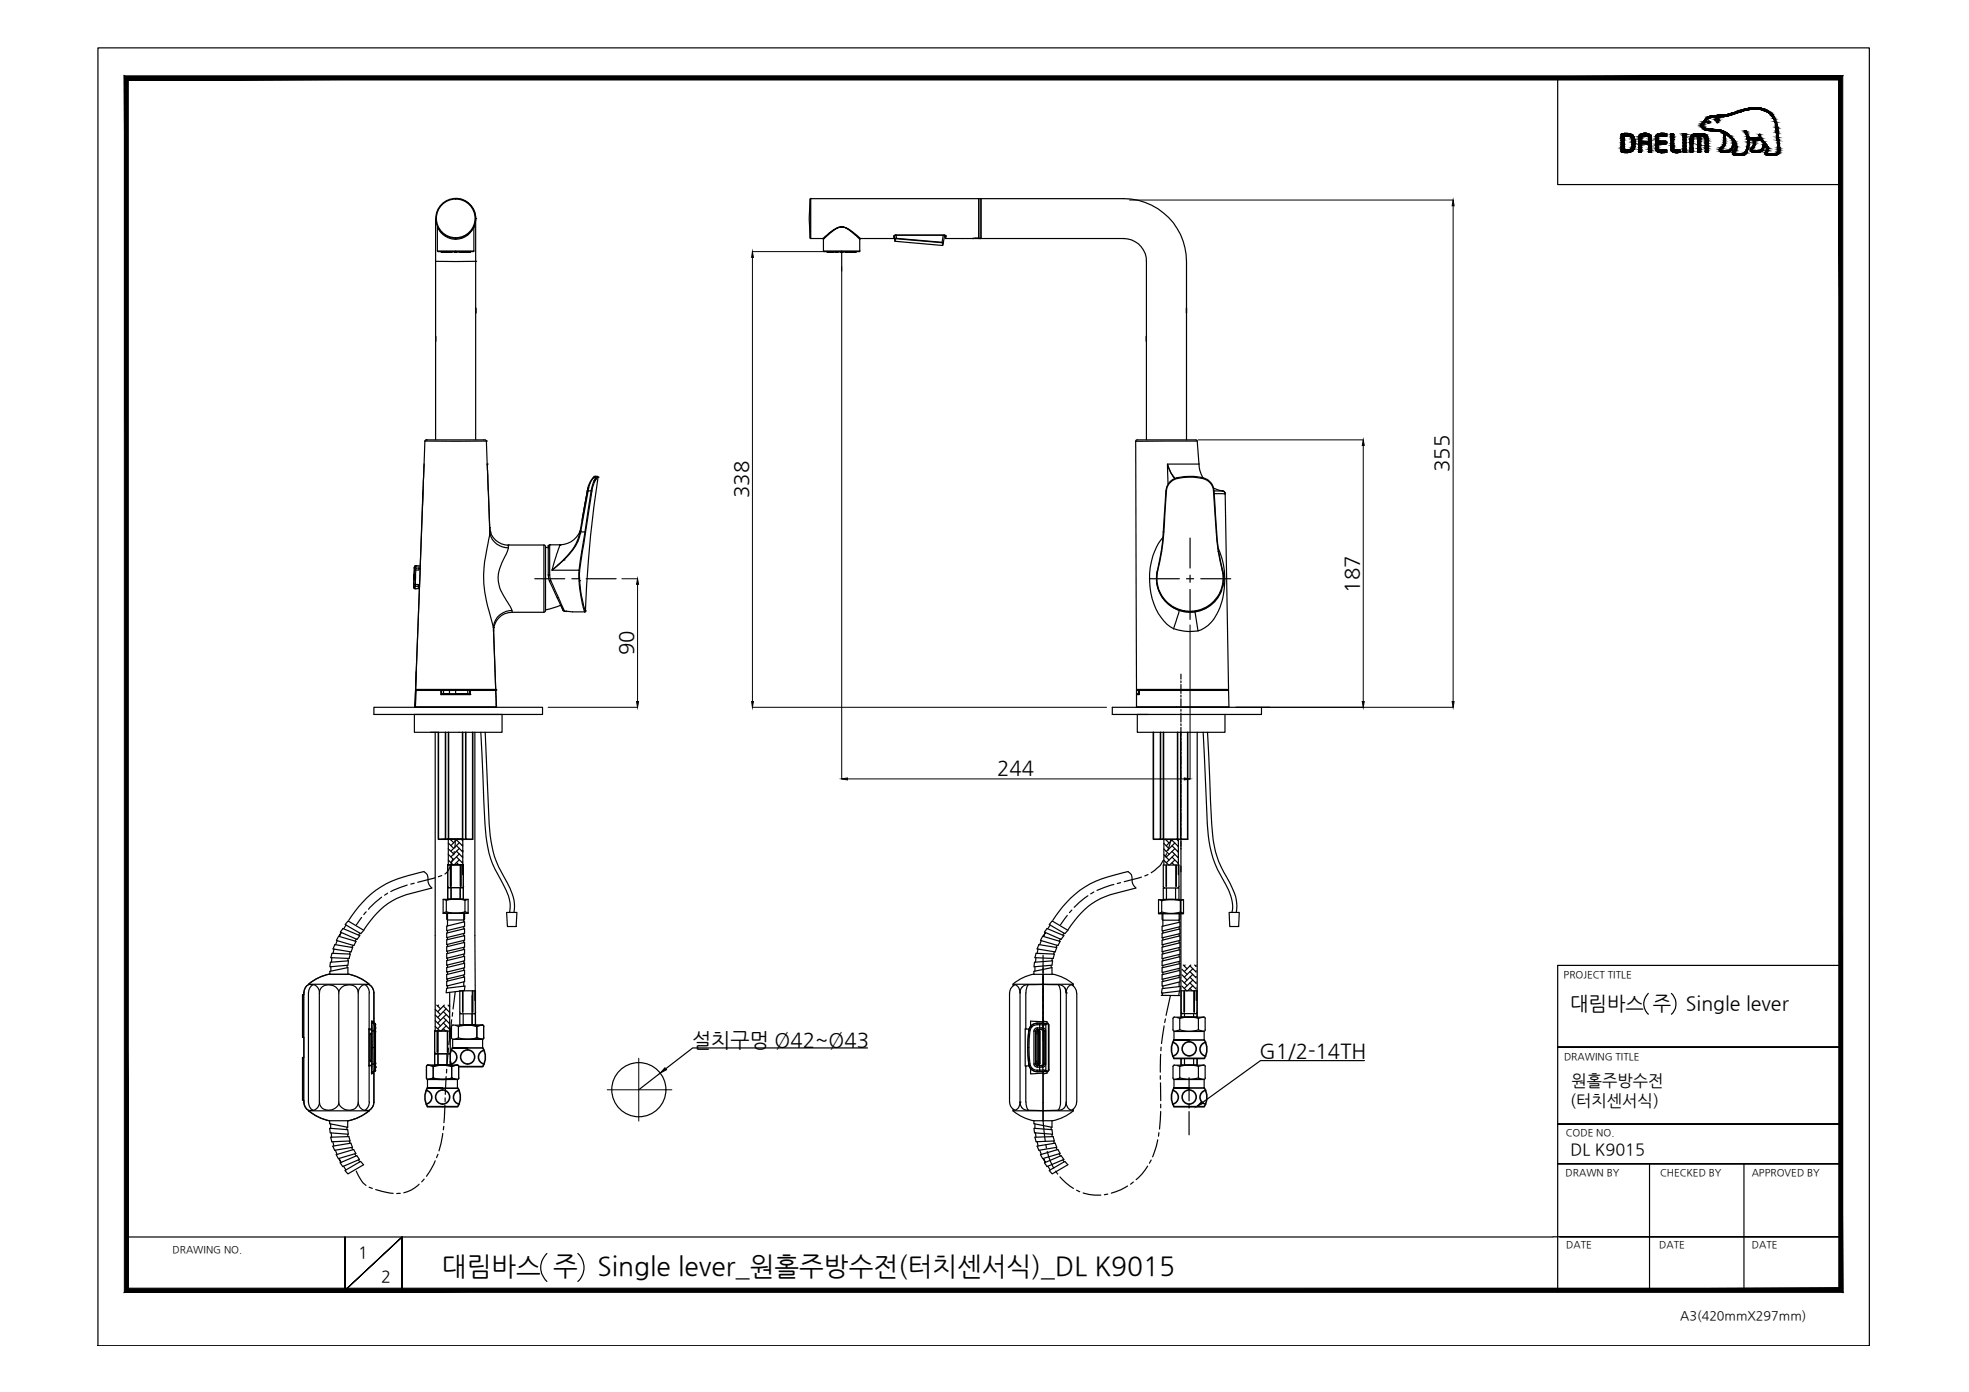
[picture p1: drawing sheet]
<svg xmlns="http://www.w3.org/2000/svg" width="420mm" height="297mm" viewBox="0 0 420 297" stroke-linecap="round" stroke-linejoin="round" font-family="sans-serif">
<defs><g id="words">
<g font-size="5.6">
<text x="94.3" y="272.2">대림바스 주</text>
<text x="127.5" y="272.2">Single lever_원홀주방수전(터치센서식)_DL K9015</text>
</g>
<g font-size="4.4">
<text x="309.2" y="100.7" transform="rotate(-90 309.2 100.7)">355</text>
<text x="159.7" y="106.3" transform="rotate(-90 159.7 106.3)">338</text>
<text x="290.1" y="126.5" transform="rotate(-90 290.1 126.5)">187</text>
<text x="135.2" y="139.8" transform="rotate(-90 135.2 139.8)">90</text>
<text x="212.8" y="165.4">244</text>
<text x="147.7" y="223.3">설치구멍 Ø42~Ø43</text>
<text x="268.8" y="225.8">G1/2-14TH</text>
</g>
<g font-size="4.2">
<text x="335.1" y="215.4">대림바스 주</text>
<text x="359.8" y="215.4">Single lever</text>
</g>
<g font-size="3.5">
<text x="335.3" y="231.7">원홀주방수전</text>
<text x="335.1" y="236">(터치센서식)</text>
<text x="335.1" y="246.4">DL K9015</text>
<text x="76.4" y="268.5">1</text>
<text x="81.3" y="273.6">2</text>
</g>
<text font-size="2.7" x="358.5" y="281.6">A3(420mmX297mm)</text>
<g font-size="2.1">
<text x="333.7" y="208.6">PROJECT TITLE</text>
<text x="333.7" y="226.2">DRAWING TITLE</text>
<text x="334.1" y="242.4">CODE NO.</text>
<text x="334.1" y="251">DRAWN BY</text>
<text x="354.2" y="251">CHECKED BY</text>
<text x="373.8" y="251">APPROVED BY</text>
<text x="36.8" y="267.4">DRAWING NO.</text>
<text x="334.2" y="266.4">DATE</text>
<text x="354.1" y="266.4">DATE</text>
<text x="373.8" y="266.4">DATE</text>
</g>
</g></defs>
<!-- layer: 0 -->
<g fill="none" stroke="#000" stroke-width=".25">
<path d="M20.9 10.2h378v277h-378zM332.4 16.6v22.8h60.4M368.5 32.5h.1M92.9 55.8v38.1M92.9 46.7v9.1M92.9 55.8h8.6M93.3 53.6h7.8M93.3 48.4h.1M93.3 48.4a4.2 4.2 0 0 0 3.9 2.7 4.2 4.2 0 0 0 3.9-2.7M93.3 48.4v5.2M93.4 53.5l.1 .2h3.7v-.1M94.1 53.7l.2 .2"/>
<path d="M94.3 53.9h.1M94.3 53.9v-.2v.2M94.3 53.7l.1 .2M94.4 53.9h.2M94.4 53.7v.2M94.6 53.7v.2M94.9 53.7l-.3 .2M94.9 53.9h.1M94.9 53.7v.2h-.1M94.9 53.7l.3 .2M94.9 53.8v.1M95.2 53.9h.2"/>
<path d="M95.2 53.7v.2M95.4 53.7v.2M95.5 53.9h.1M95.5 53.7l-.1 .2M95.6 53.7l-.1 .2M95.6 53.7h.2M95.8 53.7l.2 .2M95.9 53.7l.1 .2h.2M96.2 53.9h.1M96.2 53.7v.2M96.3 53.9l.2-.2-.1 .2M96.4 53.7l-.1 .2"/>
<path d="M96.5 53.7h.5M97 53.7v.2h.1M97.1 53.7v.2h.3v-.2M97.2 50.8v.3M97.2 53.7h3.8M97.2 42.4v.1M97.2 42.3a4.3 4.3 0 0 1 4.3 4.3M97.5 53.7l-.1 .2M97.5 53.7h.5M98 53.9v-.2l.1 .2M98.1 53.9h.2M98.1 53.7v.2"/>
<path d="M98.3 53.7v.2M98.5 53.9h.1M98.5 53.7l-.2 .2M98.6 53.9h.1M98.6 53.7v.2M98.6 53.7h.3M98.9 53.7l.1 .2M99 53.7v.2h.1M99.1 53.9h.2M99.1 53.7v.2M99.3 53.7v.2M99.5 53.9h.1"/>
<path d="M99.5 53.7l-.2 .2M99.6 53.8v.1M99.6 53.7l-.1 .2M99.6 53.7v.2h.3v-.2M99.9 53.9h.1M100 53.9l.1-.2v.2M100 53.7v.2M100.1 53.9h.1M100.2 53.7l-.1 .2M100.3 53.7v.2h-.2M101.1 53.5l-.1 .2M101.1 48.4h.1"/>
<path d="M101.1 48.4v5.2M101.5 46.6l-.4 1.7M101.5 55.8v38.1M101.5 46.7v9.1M101.5 46.6h.1M101.5 55.8h.1M244.6 55.8v38.1M253.2 55.8v38.1M90.5 99l-1.8 48.1M90.5 99l-.9 22.3h-.2M91 93.9h12.5l.3 .3M91 93.9h.1"/>
<path d="M91 93.9l-.3 .3M103.8 94.1h.1M103.8 94.1h-13.1l-.2 4.9M103.8 94.1l.2 4.9M104 99l.5 14.4M104 99h.1M90.2 105v3M104.5 112.9v-.3a3.9 3.9 0 0 0 3.9 3.7M104.5 113.4a3.8 3.8 0 0 0 4 3.5M104.5 113.4v.9a43.2 43.2 0 0 0-1.3 10.3l.6 3.6 1.5 6 .5 12.9h-17.1M104.5 113.4h.1M104.5 113.7h.1"/>
<path d="M108.4 116.3h.1M108.4 116.3l.1 .6M108.4 116.3h7.7M108.5 116.9l-.5 1.4a11 11 0 0 0-1.7 5.7 14.5 14.5 0 0 0 2.6 5.4l.3 .9a3.9 3.9 0 0 0-3.9 4.5v-.2M116.1 116.3v14.4h-6.8M116.1 116.3l.3 .3v13.7M117 116.5v.4l-.6-.1M117 116.5h.1M117 116.5v6.2l.3-.1M117.3 116.3l-.3 .2M117.3 116.3h.1M117.3 116.3v6.4a4.9 4.9 0 0 0 .8 2.5l2.3 5.2h.4"/>
<path d="M117.3 116.3h2.2M119.5 116.4h.1M119.5 116.3h.1M119.5 116.3v.1M120.3 119.5h.1M123.7 113.8l.1 .1M123.7 113.8h.1M123.7 113.8a12.6 12.6 0 0 1-4.6 6.7l-1.3 1.2 1.7-5.3M123.8 113.5h.1M123.8 113.5l-.1 .3M123.8 113.3a4.7 4.7 0 0 1-4.3 3M123.8 113.3h.1"/>
<path d="M123.9 113.5h-.1l-.1 .3M123.9 113.5a8.4 8.4 0 0 1-1.7 4l-1.9 2-2.5 2.2h5.8M123.9 113.5h.9M124.1 117.6l-.5 4.1M124.8 113.5h.2M124.8 113.5l-.7 4.1 .2 .1M125.3 104.7h.1M125.3 104.7h.2l-1.6 8.8M125.3 104.7l.2-.6-1.7 9.4M125.3 104.7l-1.1 6.4M125.3 104.7l-1 6M126.1 104.7l-1.3 8.8"/>
<path d="M126.1 104.7l.2 .1M126.5 102l-.5 .8-.5 .9v.4h.1M126.6 101.9l-.1 .1h.1M126.6 101.9h.1M126.6 102l-.6 .8-.5 1.6v.3h.6M126.6 102h.6M126.8 101.8h.1M126.8 102.6h.1M126.8 101.7h.1M126.8 101.7l-.2 .2h.1M126.8 101.7v.1M126.9 101.7h-.1"/>
<path d="M126.9 101.7h.1M126.9 101.7l-.3 .3M126.9 101.7h.6M127.2 102l.1 .1M127.2 102l-.6 .9-.5 1.8M127.5 101.7l.1 .1M127.5 101.7l-.3 .3M127.6 101.8a273.9 273.9 0 0 0-2.7 28.7l-.2 .1M127.6 101.8h.1M127.6 101.8l-.4 .4-.4 .8a14.8 14.8 0 0 0-1 4.8l-2.1 13.9v2.2M88.3 125.3h.1M88.3 125.1l.2 .5"/>
<path d="M88.3 125.3v.2l.3 .1M88.3 125.3v.1l.3 .2M88.3 125.1h.1M88.3 124.5l.3 .2v.4h.7M88.3 124.5v.8M88.4 122.5l-.1 1.3zM88.4 121h.1M88.4 121l-.1 4.3M88.4 121.3v.5M88.4 121v.3M88.6 125.6h.1M88.7 120.7l-.3 .6"/>
<path d="M88.8 120.7h.1M88.8 120.7l-.4 .3M88.8 120.7l-.3 .1-.1 .2M88.8 120.7l-.1 .5-.3 .1M88.8 120.7h.6v.6M89.3 125h.2l-.8 22.1M89.4 121.3l-.7-.1v1.2l-.1 2.3h.7v.9h-.7v-.5h-.3M89.4 121.3v.3l-1 .2-.1 2.7M89.6 121.3l-.1 3.7M105.3 133.9h.1M105.3 134.3l.4 12.9M109.2 130.3l.1 .4"/>
<path d="M109.3 130.7a4 4 0 0 0-4 3.9M116.4 130.3l-.3 .3M117 122.7h.1M117.2 124.1l3 6.1-.5-1M117.3 122.7h-.3l.1 .8 .1 .6 .3-.2M118.9 127.5h.3M119.7 129.1l-3.3 1M120.2 130.2l.2 .2M120.2 130.3l.6 .2M120.8 130.4v.1M120.8 130.4h.1M120.9 130.4l3.8 .2"/>
<path d="M120.9 130.4l-.1 .1M123.6 121.7h.1M123.6 121.7l-.1 1.8 .2 2.3 .6 3.1 .4 1.7M123.7 123.9h.1M123.7 123.9l.4 3.2 .7 3.2M124.7 130.6h.1M124.8 130.3h.1M124.8 130.3l.1 .1M124.9 130.4h.1M79.8 150.9h36v1.6h-36zM88.5 150.8h.1M88.5 150.8l17.4 .1"/>
<path d="M88.6 149.9l-.1 1M88.7 147.3h.1M88.7 147.1h.1M88.7 147.3l-.2 3.5M88.7 147.3h5.4v.9h6.3v-.9M88.7 147.1v.1M88.7 147.1l17 .1M88.8 147.3l-.3 3.5M88.8 143.4l-.1 3.7M91.8 156.3h6.1M92.9 156.3v63.7M94.1 147.3v.9"/>
<path d="M94.1 147.2l-5.4 .1M94.2 147.2l-.1 .1M94.2 147.2l.4 .1M94.2 147.2h.1M94.2 147.2v.1M94.2 148.2h6.2M94.2 148.2h.1M94.2 147.2v.9M94.2 148.1v.1M94.3 148.1h.3M94.3 148h-.1M94.6 147.3v.8h-.4"/>
<path d="M94.6 147.3h1.3M94.6 147.3h.1M95.8 148.1h.1M95.8 148.1v.1M95.9 147.3h-1.7v.8M95.9 148.1h-1.3h1.3M95.9 147.3h.1M95.9 148.1l1.3 .1M95.9 147.3h3.9M95.9 147.3v.8M97.2 147.3h-1.3M97.2 147.3h.1"/>
<path d="M97.2 147.3h2.6M97.2 148.1h2.6zM97.2 147.3v.8h-1.3M99 148.1h.1M99 148.1v.1M99.8 147.3h.5l-.1 .8M99.8 147.3h.4M99.8 148.1h.4M99.8 147.3h.1M99.8 147.3v.8M100.2 148.1h-.4M100.2 147.3h.1"/>
<path d="M100.2 147.2v.9M100.2 148.1v.1M100.3 147.2l.1 .1M100.3 148.1v.1M100.3 147.3h.1M100.3 148.2h.1M100.3 147.2l5.5 .1M100.4 147.3h5.4l.1 3.5h-17.4M101.3 156.3l.2 62.5M102.6 156.3l.5 9.7a94.5 94.5 0 0 0 1 14.8 18.2 18.2 0 0 0 2.8 7l.6 1.1a7.9 7.9 0 0 1 1.2 5.8M103.5 156.3l.7 14.6a40.4 40.4 0 0 0 1.3 11.9l.9 2.2 1.2 2.2a10.5 10.5 0 0 1 2.1 7.5M105.7 147.2l.2 3.7"/>
<path d="M105.8 147.3h.1M105.8 147.1h.1M105.8 147.1l-.1 .1M105.8 147.2h-.1M105.9 150.1v.8M242.7 152.5h18.7M252 143.9v1M252 145.3v.4M252 146.1v1.9M252 148.4v.3M252 149.1v1.9M252 151.4v.4"/>
<path d="M252 152.2v1.9M252 154.4v.4M252 155.2v1.9M252 157.5v.4M252 158.3v1.9M256.7 156.3l.7 14.7a43.9 43.9 0 0 0 1.1 11 23.5 23.5 0 0 0 3.1 6.9 8.1 8.1 0 0 1 1.3 5.8M257.7 156.3l.4 9.7a100.7 100.7 0 0 0 1 14.5l1 3.4 2.3 4.5a9.2 9.2 0 0 1 1.4 6.3M269.2 150.9v1.6M95.7 179v5.5M95.7 179.9l1.1 1.1M96 179l.8 .8M96.4 179l-.2 .2"/>
<path d="M97.1 179v1.9M97.4 179.2l1.3 1.4M97.6 179l-1.4 1.4M98 179.8l-1.8 1.8M98.4 179l.3 .4M98.7 179v7.6M98.7 179.1l-.1 .1M248.4 179.1v5.5M248.4 180l1.1 1.1M248.7 179.1l.8 .8M249.1 179.1l-.2 .2M249.8 179.1l-.6 2.4"/>
<path d="M250.1 179.3l1.3 1.4M250.3 179.1l-1.4 1.4M250.7 179.9l-1.8 1.8M251.1 179.1l.3 .3M251.4 179.1v7.6M251.4 179.1l-.1 .2M252 160.5v.4M252 161.3v1.9M252 163.6v.4M252 164.4v1.8M252 166.6v.4M252 167.4v1.9"/>
<path d="M252 169.6v.4M252 170.4v1.9M252 172.7v.4M252 173.5v1.9M252 175.7v.4M252 176.5v1.9M252 178.8v.4M252 179.5v1.1M72.2 199.8l3.8 1.1-.5 .9-3.7-1.1zM72.8 199l-.4 .8 .4-.8M73.2 198.1l3.6 1.6-.6 .8-3.6-1.6zM73.9 197.4l-.6 .8"/>
<path d="M74.3 196.5l3.3 2-.6 .7-3.4-1.9zM74.4 196.4a20.2 20.2 0 0 1 13.9-9.9l2.2-.5 .7 .7 .1 .4a2.58 2.58 0 0 0 .8 2.4 32.5 32.5 0 0 0-7.5 2.2 17.6 17.6 0 0 0-6.9 6.7M76.8 199.2l-.3 .3M77.2 195.8l-1.1 1.5M78.1 194.6l-.5 .6M81.4 191.4l-1.4 1.2-1.4 1.4M82.7 190.6l-.6 .4M86.9 188.9l-3.5 1.4M88.4 188.5l-.7 .2M92.8 187.3l-3.7 1M94.3 186.8l-.8 .3M94.6 191.9h5.3v3h-5.3z"/>
<path d="M94.7 191.9l.6 .3 1.1-.3 1.1-.1 1.7 .3M95.2 192.2v2.4M95.3 197.6l3.8-.9v1l-3.8 .9zM95.3 199.1l3.8-.9v1l-3.8 .9zM95.3 194.9l.2 2.7M95.5 194.9v1.4h3.5l.1-.2v-1.2M95.5 198.6v.5M95.5 189.4h3.4v2.4h-3.4zM95.7 183.5l1 1M95.7 182.3l1.1 1.1M95.7 181.1l1.1 1.1M96.1 184.5v4.6"/>
<path d="M96.3 184.5v4.6M96.3 189.4v2.4M96.6 183.2l-.9 2.5-.8 .8M96.9 181.7l-.1 .7M97.4 180.4l1.3 1.4v-.3l-.1 .1M97.4 184l.5 .5M97.4 182.9l1.3 1.3M97.4 181.6l1.3 1.4M98 181l-1.8 1.9M98 182.2l-1.8 1.8M98 183.4l-1.1 1.1M98.2 189.4v2.4"/>
<path d="M98.2 184.5v4.6M98.4 184.5v4.6M98.7 180.3l-.1 .1M98.7 182.7l-.1 .2M98.7 183.9l-.1 .1M98.9 189.1v-4.6h-3.4v4.6l.3 .3M98.9 189.1l-.3 .3M99 194.9v1.8M99 197.7v.5M99 199.2v.5M99.2 192.2v2.4M99.2 194.5l.6 .3"/>
<path d="M99.2 194.6a8.2 8.2 0 0 1-4.1 0l-.4 .2M99.8 191.9l-.6 .3M108.1 194.7h2.2l-.2 3h-1.8zM222.5 199.8l3.7 1.1-.5 .9-3.7-1.1zM223.1 199l-.5 .8 .5-.8M223.4 198.1l3.6 1.6-.6 .8-3.5-1.6zM224.1 197.4l-.5 .8M224.5 196.5l3.4 2-.7 .7-3.3-1.9zM224.6 196.4a20.2 20.2 0 0 1 13.9-9.9l2.2-.5 .7 .7 .1 .4a2.58 2.58 0 0 0 .9 2.4 32.5 32.5 0 0 0-7.5 2.2 17.6 17.6 0 0 0-7 6.7M227.1 199.2l-.3 .3M227.7 195.3l-1.4 2M228.7 194.2l-.5 .5"/>
<path d="M232.1 191.1l-2.9 2.5M233.4 190.3l-.7 .4M237.7 188.7l-3.6 1.3M239.1 188.4l-.7 .1M243.6 187.2l-3.7 .9M245 186.6l-.7 .3M247.2 192h5.3v3h-5.3zM247.3 192l.6 .2M247.9 194.6l1.7 .3 2.3-.3 .6 .2M247.9 194.6l-.6 .2M248 197.7l3.8-.9v1l-3.8 .9zM248 199.2l3.8-1v1l-3.8 .9z"/>
<path d="M248 195l.1 2.6M248.1 195v1.4h3.5l.2-.2v-1.2M248.1 198.6v.5M248.2 189.1l.3 .4M248.2 189.2v-4.6h3.4v4.6M248.2 189.5h3.4v2.4h-3.4zM248.3 183.5l-.1 .1a5 5 0 0 1-2.3 2.5l-.3 .1M248.4 183.6l1 1M248.4 182.4l1.1 1.1M248.4 181.2l1.1 1.1M248.8 184.6v4.6M248.9 182.2l-.3 .7"/>
<path d="M248.9 184.6v4.6M248.9 189.5v2.4M250.1 180.5l1.3 1.3v-.3l-.1 .2M250.1 184.1l.5 .5M250.1 182.9l1.3 1.3M250.1 181.7l1.3 1.4M250.7 181.1l-1.8 1.8M250.7 182.3l-1.8 1.8M250.7 183.5l-1.1 1.1M250.9 189.5v2.4M250.9 184.6v4.6M251 184.6v4.6"/>
<path d="M251.4 180.4l-.1 .1M251.4 182.8l-.1 .1M251.4 184l-.1 .1M251.6 189.1l-.3 .4M251.6 195v1.8M251.6 197.8v.5M251.6 199.3v.4M251.9 192.2v2.5M252.5 192l-.6 .2-2.3-.3-1.7 .3v2.5M262.3 194.7h2.1l-.1 3h-1.9zM64.7 212.3h-.2v9.1h.2M64.8 211.9v.4h-.1l.1 13.4h-.3v9.1h.2"/>
<path d="M64.8 211.9v23.3M65.9 210.1h12.8M65.9 210.1a2.01 2.01 0 0 0-1.1 1.8M65.9 210.1a1.82 1.82 0 0 1 2.3 1.6M65.9 210v.1M66.7 210.1a2.17 2.17 0 0 0-.9 1.8v23.3a1.73 1.73 0 0 0 1.2 1.7l.8-.6 .4-1M68.6 210.7a2.36 2.36 0 0 1 3.7 .9v23.5a2.12 2.12 0 0 1-2.9 1.7 1.72 1.72 0 0 1-1.3-1.7v-23.2l.1-.6zM70.3 207.9l-2.7 .9-1.7 1.2M70.3 207.9h4M70.4 207.3l3.8-.8v1.4h-3.8zM70.5 205.3l3.9-.3-.2 1-3.8 .3zM70.6 206.3v.9"/>
<path d="M70.8 204.4l-.1 .9M70.9 203.4l3.8 .2-.2 .9-3.9-.1zM71.3 202.5l-.2 .9M71.4 201.6l3.9 .6-.4 .9-3.8-.6zM72 200.7l-.4 .9M72.3 211.6a2.31 2.31 0 0 1 3.9-.6l.2 .7v23.4a1.84 1.84 0 0 1-2.5 1.7l-1-.5-.6-.9M74.1 206v.5M74.3 204.5l-.1 .5M74.3 207.9l2.7 .9 1.7 1.2M74.7 203.1l-.1 .5M75.3 201.7l-.2 .5M76.1 200.4l-.3 .4"/>
<path d="M77.9 210.1a2.07 2.07 0 0 1 .9 1.8l-.1 7.7M78.7 219.6l.1 .1h.4M78.7 219.6v7.9l.1-.2 .5 .1v1.8M78.7 210.1a2.01 2.01 0 0 1 1.1 1.8v6.1M78.7 210.1a1.82 1.82 0 0 0-2.3 1.6M78.7 210v.1M78.8 219.7v7.6M78.8 219.5l.5 .1M79.2 219.7v.2M79.3 218.1v.3M79.3 218h.5M79.3 217.9l-.1 1.8"/>
<path d="M79.3 219.8v.2M79.3 217.9l.5 .1M79.4 218.1v.3M79.6 220h-.3v8.7h.4l-.1-1.6M79.6 220l-.1 3.5M79.6 219.9l.3 .1M79.7 218l-.3 .1M79.7 218.4l-.4-.1v1.7M79.7 218.4l-.1 1.6M79.7 218v.4M79.7 218.4h.1M79.7 218.3l.3 .3"/>
<path d="M79.8 218.4h-.1M79.8 218.4h.1M79.8 218.4l.3 .3M79.8 218.3l.3 .3M79.9 218.4l.3 .3M80 219.6v.4M80 218.7v1.3M80 218.7l-.2 1.3v7l.1 1.1 .2 .3-.1-1.4M80 219.3l-.2 .3M80.1 218.7h.1M80.1 218.7v1.3h-.1M80.1 219.3v.1"/>
<path d="M80.1 219.3h.1M80.1 219.3l-.1 .3M80.2 219.3l-.2 .3M92.9 219l1 1M92.9 217.8l1.1 1.1M92.9 216.6l1.1 1.1M92.9 215.4l1.1 1.1M93.2 214.5l.8 .8M93.3 220v4.6M93.4 220v4.6M93.6 214.5l-.2 .2M94.6 219.5l.5 .5"/>
<path d="M94.6 218.3l1.4 1.3M94.6 217.1l1.4 1.4M94.6 215.9l1.4 1.3M94.6 214.7l1.4 1.3M94.8 214.5l-1.4 1.4M95.2 215.3l-1.8 1.8M95.2 216.5l-1.8 1.8M95.2 217.7l-1.8 1.8M95.2 218.9l-1.1 1.1M95.3 209.4l3.8-.9v1l-3.8 .9zM95.3 210.9l3.9-.5-.1 1-3.9 .5zM95.3 208l3.8-1v1l-3.8 .9z"/>
<path d="M95.3 200.5l3.8-.8v.9l-3.8 1zM95.3 202l3.8-.9v1l-3.8 .9zM95.3 203.5l3.8-.9v1l-3.8 .9zM95.3 205l3.8-.9v.9l-3.8 1zM95.5 200v.5M95.5 201.5v.5M95.5 203v.5M95.5 204.4v.5M95.5 205.9v.5M95.5 207.4v.5M95.5 208.9v.5M95.5 210.4v.4"/>
<path d="M95.6 214.5l.4 .3M96 211.8v10.3M96 214.5l-.2 .2M96 215.7l-.2 .2M96 216.9l-.2 .2M96 218.2l-.2 .1M96 219.3l-.2 .2M96.3 219v2.5M96.4 217.6l-.4 3.8M96.6 216.1l-.1 .7M96.7 218.8h6.2h-3.9h2.5M96.7 218.7l-.3 .3"/>
<path d="M97.1 211.6l-.4 3.7M97.2 218.8l.6 .2v2.5l-1.1 .3M97.8 219.1l2.3-.3 1.7 .3M98.1 216.3h3.4v2.5h-3.4zM98.7 211.4v4.6M98.8 211.4v4.6M98.8 216.3v2.5M99 218.8l1.4-.1 1.4 .3M99 200.7v.4M99 202.2v.4M99 203.6v.5M99 205.1v.5"/>
<path d="M99 206.6v.5M99 208v.5M99 209.5v1M99.1 205.5v1l-3.8 .9v-.9l3.8-1M100.7 212.4v6.4M100.8 211.4v4.6M100.9 211.4v4.6M101.3 211.4v2.1M101.5 216v-4.6h-3.4v4.6l.3 .3M101.5 216l-.3 .3M101.8 219v2.5M102.4 218.8l-.6 .2"/>
<path d="M102.9 218.7l.3 .3M102.9 218.7l-1.1 .3M103.2 219v2.5M216 210.5l.4-.3a1.33 1.33 0 0 1 1.3 1.5v23.6a1.24 1.24 0 0 1-1.3 1.5 1.93 1.93 0 0 1-1-1.7v-23.2l.3-.9zM216.2 210.4v-.4h12.8v.4M218.9 211.9v7.7h.7M218.9 219.6h-.1v7.9h.1M219.4 210.1a1.66 1.66 0 0 0-1.7 1.8M219.4 210.1h3.2v1.8M219.4 210.1l-.4 .9-.1 .9M219.5 220h.1M219.5 220l-.2 3.5h.3"/>
<path d="M219.5 219.9l.3 .1M219.9 219h.1M220.2 218.8l-.5 .5-.2 .7M220.6 207.9l-2.7 .9-1.7 1.2M220.6 207.9h2v2.2v-2.2h2M220.6 207.9v-.6l3.9-.8v1.4M220.8 205.3l3.8-.3-.1 1-3.9 .3zM220.8 206.3v.9M221.1 204.4l-.1 .9M221.1 203.4l3.9 .2-.3 .9-3.9-.1zM221.3 218.4a1.79 1.79 0 0 0-1.8 1.6M221.3 218.7a1.54 1.54 0 0 0-1.5 1.3 21.3 21.3 0 0 0 .1 7.6l.6 .5a2.66 2.66 0 0 0 2 .3v.3"/>
<path d="M221.3 218.4h1.9M221.3 218.7h.6M221.3 218.6v-.2a1.56 1.56 0 0 0-1.8 1.5 30.5 30.5 0 0 0 0 7.2M221.3 219.3l.1 .3M221.3 219.6l1.1 .1M221.3 219.6l-.2 .2v.2M221.3 219.6h.6M221.4 219.7l-.3 .3M221.5 202.5l-.2 .9M221.5 219.7v.2M221.7 219.9h-.2v.1M221.7 219.9l.2 .3"/>
<path d="M221.7 201.6l3.8 .6-.3 .9-3.9-.6zM221.7 219.9v.1M221.9 219.3v.3M221.9 219.3h-.6a.73 .73 0 0 0-.7 .7M221.9 218.7v.6M221.9 219.3h.6M221.9 218.3v.3M222.2 200.7l-.3 .9M222.4 218.3l-1.1 .1M222.4 218.3h.3M222.4 219.7l.3 .1M222.4 219.6v.1"/>
<path d="M222.4 219.6h-.5M222.4 219.6h.1M222.4 219.3v.3M222.4 219.7h.1M222.5 219.6l.3 .4M222.5 219.3v.3M222.5 218.4v.3h-.6M222.6 219.3a.7 .7 0 0 1 .5 .7h-.3v7h.3l-.1 .5-.4 .2M222.6 211.9v6l.8 .1v.4M222.6 217.3v.7l-2.7-.1v1.1M222.6 203.8v23.5M222.7 219.9l.1 .1"/>
<path d="M223 218.6l-.5 .1v.6M223 218.6h.2M223.2 218.6v9.8M223.4 218.4h.1M223.4 218.4l.4 .3h-.1M223.5 218.4h-.4l-.1 .2M223.5 218.4l-.3 .2M223.5 218.4l.2 .3M223.7 218.7v9.7M223.8 218.7v9.6M224.3 206v.5M224.6 204.5l-.2 .5"/>
<path d="M224.6 207.9l2.7 .9 1.7 1.2M225 203.1l-.2 .5M225.6 201.7l-.2 .5M225.8 210.1a1.59 1.59 0 0 1 1.7 1.5M225.8 210.1h-3.2v1.8M225.8 210.1l.4 .9 .1 .9v23.3l-.1 .8-.4 .9M226.3 200.4l-.3 .4M227.1 210.7l.4 1.2M227.5 211.7a1.38 1.38 0 0 1 1.3-1.5 2.17 2.17 0 0 1 .9 1.7M227.5 211.7v.2M227.5 211.9h.1M227.5 211.9v23.3"/>
<path d="M229.8 211.9v23.2M247.8 212.4h3.9M248 209.5l3.8-1v1l-3.8 1zM248 211l3.9-.5-.2 1-3.9 .4zM248 208l3.8-.9v1l-3.8 .9zM248 200.6l3.8-.9v1l-3.8 .9zM248 202.1l3.8-.9v1l-3.8 .9zM248 203.6l3.8-.9v.9l-3.8 1zM248 205.1l3.8-1v1l-3.8 1zM248.1 211.9l-.1 .5M248.1 200.1v.5M248.1 201.6v.5"/>
<path d="M248.1 203v.6M248.1 204.5v.5M248.1 206v.5M248.1 207.5v.5M248.1 208.9v.5M248.1 210.4v.5M248.4 218.9l-.6 3.8M248.7 217.4l-.2 .8M249.8 212.4l-1 4.3M250.3 219.7l.2 .3a5.7 5.7 0 0 1 3 .1h.5a5.7 5.7 0 0 1 3-.1l.2-.3M250.6 217.1h6.3M250.6 217l-.3 .3v2.5"/>
<path d="M251.2 217.1l.6 .2 1.1-.2 1.1-.1 1.7 .3M251.6 200.7v.5M251.6 202.2v.5M251.6 203.7v.5M251.6 205.2v.5M251.6 206.6v.5M251.6 208.1v.5M251.6 209.6v.9M251.7 211.5l-.2 .9M251.7 217.4v2.4M251.8 205.5v1.1l-3.8 .9v-1l3.8-.9M252 216.3h3.4v.8h-3.4z"/>
<path d="M252.2 210.4l1 1M252.2 209.2l1.1 1.1M252.2 208l1.1 1.1M252.2 206.8l1.1 1.1M252.4 216.3l-.4-.3v-4.6h3.4v4.6l-.3 .3M252.5 205.9l.8 .8M252.6 211.4v4.6M252.8 211.4v4.6M252.8 216.3v.8M252.9 205.9l-.2 .2M253.9 210.9l.5 .5M253.9 209.7l1.4 1.4"/>
<path d="M253.9 208.5l1.4 1.4M253.9 207.3l1.4 1.4M253.9 206.1l1.4 1.3M254.1 205.9l-1.4 1.4M254.5 206.7l-1.8 1.8M254.5 207.9l-1.8 1.8M254.5 209.1l-1.8 1.8M254.5 210.3l-1.1 1.1M254.7 216.3v.8M254.7 211.4v4.6M254.9 211.4v4.6M254.9 205.9l.4 .4"/>
<path d="M255.3 211.4v2.1M255.3 206l-.2 .1M255.3 207.2l-.2 .1M255.3 208.4l-.2 .1M255.3 209.6l-.2 .1M255.3 210.8l-.2 .1M255.7 217.4v2.4M255.7 217.3l1.2-.3 .3 .2v2.6M351.7 212a3 3 0 0 0 0 4.4M356.6 212a3 3 0 0 1 0 4.4M392.8 206h-60.4v69.7M64.7 225.7v9.1h.1v.4"/>
<path d="M64.8 235.2a2.15 2.15 0 0 0 1.1 1.8M65.9 237l1.7 1.2 2.7 1h4l.7-.2 2-.8 1.7-1.2M65.9 237h.1M65.9 237h12.8M66.7 236.9l-.8 .1M70.3 239.2v.6l3.9 .8v-1.4M70.6 239.8v1M76.4 235.3a1.9 1.9 0 0 0 2.3 1.7M78.7 227.5l.1 8.1a2.03 2.03 0 0 1-.9 1.3M78.7 237h.1M79 220.8v5.5h.2M79.2 220.8v-.4l-.2 .2v.2h.2"/>
<path d="M79.2 226.3v.3l-.2-.3M79.2 226.6h.1M79.2 220.5h.1M79.2 227.2v.1M79.3 229h.5v6.2M79.3 227.4h-.5M79.3 220.8v5.5M79.3 228.7v.2M79.3 227.1h.3M79.3 227v.2M79.4 228.9h.1M79.4 228.7v.3"/>
<path d="M79.4 228.9l.3 .1M79.7 228.7h.1M79.8 229l-.5 .1M79.8 235.2a2.15 2.15 0 0 1-1.1 1.8M79.8 229.2v6M79.8 223.5h-.3l.1 3.6M79.8 228.7h.1M79.8 228.7l-.1 .3M79.9 227h-.3M79.9 228.6l-.1 .1M80 227h.1v.7M80 220h.1"/>
<path d="M80 227h.1M80 227v.7M80 220v7M80 220.2h.1M80 220.1h.1M80 227.4l.1 .3v.7M80 227.4l.2 .3zM80 220.1v.1M80 226.9h.1M80 220.1v6.8M80 228.3l-.2 .3M80.1 228.4h.1"/>
<path d="M80.1 227.7h.1M80.1 228.4l-.3 .3M80.1 220v7M80.1 228.3l-.2 .3M80.2 228.3l-.3 .4M91.3 227.3l1.1 .3M91.3 227.3h6.3M91.3 227.3l-.3 .3v2.5l.3 .2M91.8 227.4l.6 .2M92.4 230l-1.1 .3h6.3M92.4 227.6v2.5M92.5 230l1.4 .3h1.4"/>
<path d="M92.5 230l2.2 .3 1.7-.3-1.4 .3h-1.4M92.5 227.6l2.2-.3 1.7 .3M93.5 220v4.6M93.5 224.8v2.5M93.6 227.3h1.4l1.4 .3M94.9 235.8l-.2 3.8M95 234.3v.7M95.2 229.7l-.2 3.8M95.3 224.8h-2.6v2.5M95.3 228.2v.8M95.3 227.3h-1.4l-1.4 .3M95.4 224.9v2.4"/>
<path d="M95.4 220v4.6M95.5 220v4.6M95.7 223.7l-.3 3.7M95.9 222.1l-.1 .8M96.1 224.6v-4.6h-3.4v4.5l.4 .3M96.1 224.8v2.5h-3.4v-2.4h3.4M96.1 224.5l-.3 .3M96.4 221.5l.3 .3M97.8 221.5l2.3 .2 1.7-.3 1.1 .3h-.5a1.39 1.39 0 0 0-1.6 0h-1.8M97.9 227.6v2.5M97.9 227.6v-.2a1.64 1.64 0 0 0-1.5 .2v2.5l1.2 .2M97.9 230l-.3 .3"/>
<path d="M103.2 221.4l-.3 .4M103.2 221.5l-.3 .3h-6.2M140.9 229l-4.6 3.6M185.1 223.6h-37.3l-5.7 4.5M216.2 237a8.7 8.7 0 0 0 6.4 2.2v-2.2M216.2 236.7v.3M217.7 235.2a1.6 1.6 0 0 0 1.7 1.7M217.7 235.2h.1M218.9 235.2l.1 .8 .4 .9M219.3 223.5l.2 3.6M219.5 227.1h.1M219.5 227.1a1.84 1.84 0 0 0 1.8 1.6"/>
<path d="M219.5 227.1l.2 .7 .5 .5M219.5 227.1a1.74 1.74 0 0 0 1.8 1.6M219.6 227.4l-.7 .1v7.7M219.8 227l-.3 .1M219.9 228v1.2l2.7-.2v6.2M220.6 220h.4v7h-.4M220.6 227a.73 .73 0 0 0 .7 .7h1.2M220.6 239.2v.6l3.9 .8v-1.4M220.6 220v7M220.8 239.8v1M221.1 220v7M221.1 227l.3 .3"/>
<path d="M221.1 220.5l.2 .2M221.1 227v.3l.2 .1M221.3 226.9l.2 .1M221.3 226.8l.2 .2M221.3 226.4l-.2 .2M221.3 226.9h.2M221.3 220.2h.2M221.3 228.7h1.9M221.3 228.7h1.1M221.3 220.2v6.7M221.3 228.3v.4M221.3 227.4h1.2"/>
<path d="M221.4 227.4l-.1 .3M221.5 227h.1M221.5 220h.1M221.5 220l-.2 .2M221.5 220v.2M221.5 227l.2 .2M221.5 226.9h.1M221.5 220h.1l-.1 .2M221.5 226.9h.1l-.1 .1M221.5 220.2h.1M221.5 226.9v.1M221.5 220.2v6.7"/>
<path d="M221.5 227.2v.1M221.7 220l.1 .2M221.7 227v.2M221.8 220.2h.1v6.7h-.1M221.8 220.2h-.2v6.7h.2M221.8 226.9l-.1 .1M221.8 220.2v6.7M221.9 227.7v.7M221.9 228.3v.4M221.9 227.4v.3M221.9 226.9l-.2 .3M222.4 227.3l-1.1 .1"/>
<path d="M222.4 227.3h.1M222.5 227.4v.3M222.5 227.7v.7h.5M222.6 237v2.2M222.6 237h-6.4M222.6 235.2v1.8l3.2-.1M222.6 235.2v1.8l-3.2-.1M222.6 239.2l.4 4.3M222.6 228.7v.3M222.6 237h6.4M222.7 227.2l-.3 .1v.4M222.8 220h.1"/>
<path d="M222.8 227h.1M222.8 220v7M222.8 227l-.1 .2M222.8 227l-.3 .4M222.8 228.7h-.4M223 228.4l.1 .3 .4-.1M223 228.4h.2M223 228.4h.1M223.4 228.7v.3l-.8 .2v6M223.4 228.7h.1M223.7 228.4l-.2 .2-.3-.2M223.8 228.3l-.4 .4"/>
<path d="M223.8 228.3l-.1 .1M227.5 235.2a1.6 1.6 0 0 1-1.7 1.7M229 236.7v.3M229 237a8.7 8.7 0 0 1-6.4 2.2M229.7 235.1a1.59 1.59 0 0 1-1.2 1.8l-.6-.5-.3-.6-.1-.6M247.6 229.5v.8M247.6 231.1l.1 3.8M247.7 237.2l-.3 3.7M247.7 225l-.1 3.8M247.7 235.6v.8M247.8 223.4l-.1 .8M250.5 230.3h6.5"/>
<path d="M250.6 227.3h6.3M250.6 220.1h6.3M250.6 227.3l-.3 .3v2.6l.3 .1 1.2-.3M251.2 227.4l.6 .2 1.1-.3h1.1l1.7 .3M251.7 227.6v2.5M251.8 230l2.2 .3 1.7-.3M252 225.9v1.4h3.4v-1.4M252.8 225.9v1.4M254.7 225.9v1.4M255.7 227.6l1.2-.3 .3 .1v2.8a1.64 1.64 0 0 1-1.5-.2zM291.2 226.3h-22.2l-12.4 9M332.4 223.4h60.4h-60.4"/>
<path d="M332.4 239.9h60.4h-60.4M70.3 240.8l3.9 .3 .1 .9-3.8-.3zM70.6 242.7l3.9-.2 .2 1-3.9 .1zM70.7 241.7l.1 1M71 244.6l3.9-.7 .3 .9-3.8 .7zM71 243.6l.2 .9M71.6 245.5l.3 .8M71.7 246.4l3.8-1.1 .4 .8-3.7 1.1zM72.3 247.2l.5 .8-.5-.8M72.6 248.1l3.5-1.5 .6 .8-3.6 1.5zM73.3 248.8l.5 .9M73.6 249.8l3.3-2 .7 .8-3.4 1.9z"/>
<path d="M74 240.6v.5M74.2 242.1l.1 .4M74.5 243.5l.2 .5M75 244.9l.3 .4M75.7 246.3l.3 .3M76 249.9l.4 .9a4.7 4.7 0 0 0 1.7 2.2M76.5 247.5l.3 .4M78.8 253.3l.6 .3M80.2 253.8l3.7 .8M85.4 254.6l-.7 .1M89.4 252.7a6.9 6.9 0 0 1-3.2 1.8M90.5 251.6l-.5 .6"/>
<path d="M92.9 247.7l-1.9 3.3M93.5 246.3l-.3 .7M94.5 241.9l-.8 3.7M94.7 240.3l-.1 .8M220.6 240.8l3.9 .3 .1 .9-3.8-.3zM220.8 242.7l3.9-.2 .3 1-3.9 .1zM221 241.7l.1 1M221.3 244.6l3.9-.7 .3 .9-3.8 .7zM221.3 243.6l.2 .9M221.9 245.5l.3 .8M222 246.4l3.7-1.1 .5 .8-3.7 1.1zM222.6 247.2l.5 .8-.5-.8"/>
<path d="M222.9 248.1l3.5-1.5 .6 .8-3.6 1.5zM223.2 244.2l.1 .8M223.5 245.7l.7 2.2 .7 1.4M223.6 248.8l.5 .9M223.9 249.8l3.3-2 .7 .8-3.4 1.9zM224.3 240.6v.5M224.4 242.1l.2 .4M224.8 243.5l.2 .5M225.2 249.9l.5 .6M225.4 244.9l.2 .4M226 246.3l.3 .3M226.2 251.1l1.2 1.3 1.7 1.2"/>
<path d="M226.8 247.5l.3 .4M229.7 254l.7 .3M231.1 254.6a9.9 9.9 0 0 0 3.8 .4M236.4 254.8l-.7 .1M240.6 253.1a11.3 11.3 0 0 1-3.5 1.5M241.8 252.2l-.6 .5M244.9 248.8a10.3 10.3 0 0 1-2.5 2.9M245.6 247.5l-.3 .7M247 243.2l-.3 1.4-.8 2.3M247.3 241.7l-.1 .8M332.4 248.3h60.4h-60.4M352 248.3v27"/>
<path d="M372.1 248.3v27M27 275.3h.1M27 264h304.4M73.6 264v11.4l12.2-11.4-12.2 11.4zM85.8 275.4v-11.4v11.4M116.7 267.5a4 4 0 0 0 0 5.9M123.3 267.5a4 4 0 0 1 0 5.9M331.4 263.9h61.4h-59.9M341 275.3h51.8"/>
<circle cx="97.2" cy="46.6" r="4.3"/>
<circle cx="97.2" cy="46.6" r="4.1"/>
<circle cx="136.3" cy="232.5" r="5.8"/>
</g>
<g fill="none" stroke="#000" stroke-width=".25">
<path d="M172.9 42.5v8.3l-.2-4.2zM172.9 50.8l.1 .1M173 50.9h2.5M173 42.3l-.1 .2M175.8 53.5l.1 .2h7.4l.2-.2M176.5 53.7v.2h.2M176.6 53.7l.1 .2M176.7 53.9h.1M176.7 53.9v-.2l.1 .2M176.8 53.7v.2M176.8 53.9h.2M177 53.7v.2"/>
<path d="M177.2 53.7v.2h-.2M177.2 53.9h.2M177.3 53.8v.1M177.3 53.7v.2M177.3 53.7l.2 .2M177.5 53.9h.2M177.5 53.7v.2M177.7 53.7v.2M177.9 53.7v.2h-.2M177.9 53.7v.2M177.9 53.7h.3M178.2 53.7l.1 .2"/>
<path d="M178.3 53.7l.2 .2M178.5 53.9h.2M178.5 53.7v.2M178.7 53.9l.1-.2v.2M178.7 53.7v.2M178.8 53.7h.5M179.3 53.7l.2 .2M179.5 53.7v.2h.2v-.2M179.6 53.6v4.2M179.9 53.7v.2h-.2M179.9 53.7h.5M180.4 53.9v-.2l.1 .2"/>
<path d="M180.5 53.7v.2M180.5 53.9h.2M180.7 53.7v.2M180.9 53.7v.2h-.2M181 53.7h.3M181 53.7l-.1 .2M181.3 53.7v.2M181.3 53.7l.2 .2M181.3 53.9h.1M181.5 53.9h.2M181.5 53.7v.2M181.7 53.7v.2"/>
<path d="M181.8 53.7v.2h-.1M181.8 53.9h.1M181.9 53.9h.1M181.9 53.8v.1M181.9 53.7v.2M182 53.7v.2h.2v-.2M182.2 53.9h.2M182.4 53.7v.2M182.5 53.7l-.1 .2M182.7 53.7l-.2 .2M183.6 50.9l-.1 .1M190.7 50.4v.5h-7.1l-.2-.2a10.3 10.3 0 0 0-3.5-2.3 5.8 5.8 0 0 0-3.8 2.1l-.6 .4 .2 .2 .3-.3a10.7 10.7 0 0 1 3.1-2.3 3.1 3.1 0 0 1 2.9 1.2l1.5 1.4v2.5h-7.8v-2.5"/>
<path d="M190.8 50.3v.6M190.9 50.2l.1 1.3M190.9 50.9h.3zM191 51v.5M191 51.5l10.1 .9M191.1 50.2l-.4 .2M191.1 50.2h.1M191.1 50.2h10.4M191.2 50.9l9.8 .9M191.2 50.2v.7l9.8 .8 .3-1.5M201 51.7l.3 .2zM201.2 51.9l-.1 .5"/>
<path d="M201.5 50.2h.1M201.5 50.2l.3 .2M201.7 50.3h.1M201.7 50.9v-.6l-.1-.1-.5 2.2M201.7 50.3l.1 .1M201.8 50.8l.1 .1M201.8 50.4v.5h6.3M207.5 50.9h-.1M207.6 50.9h1.7M208.1 50.9h.8v-8.5h-35.9v8.5M208.1 50.9h1.2M208.2 50.9h-.6"/>
<path d="M209.3 42.4h-.4v8.5M209.3 42.4h30.5a13.4 13.4 0 0 1 13.4 13.4M209.3 50.9h30.5a4.8 4.8 0 0 1 4.8 4.9M209.3 42.4v8.5M242.3 94.2l.2 52.9 19.7 .1h-19.6h.3M242.6 93.9h12.6l.3 .2M242.7 93.9l-.4 .3M249.1 99l.8 2.1 .8 1M249.2 99.2a6.8 6.8 0 0 0 1.5 2.9M255.5 94.1l-13.2 .1M255.5 94.1l.3 4.9M255.8 99a6 6 0 0 0 .9 3"/>
<path d="M255.8 99h-6.7l.1 4.3M247.8 117.6l-.9 4.5-.1 1.9M248.1 114.7a14.8 14.8 0 0 0 .3 17.8l.6 .7 1.4 1M248.2 113.5l-.3 4.2M248.2 113.5h.2M248.8 104.7l-.6 8.8M249.5 103.2l1-.9a10.8 10.8 0 0 1 7.2 .2l.2 .3a2.46 2.46 0 0 1 1 2l.4 5.7a53.3 53.3 0 0 0 1.6 11.8v.1a7.1 7.1 0 0 1-2 6.1l-.6 .4a6.3 6.3 0 0 1-3.3 1.5h-2a7 7 0 0 1-5.5-4.1l-.6-2.2 .1-2.1a60 60 0 0 0 1.7-14.2l.2-3.4zM251.1 102a3.1 3.1 0 0 0-2.3 2.7l.1 .1M251.1 102.1v-.1a10.6 10.6 0 0 1 5.6 0v.1M253.9 114.8v6.4M256.3 101.9h.1M256.7 102l.9 .3 .8 .8 .5 .7 .2 .9-.2 .1"/>
<path d="M258.9 104.2l2 .5M259 104.7l1.9 .1M259.1 104.7l.5 8.8M259.1 105.3l2.3 .1 .8 41.8M259.5 113.5h.1M259.6 113.5l.4 4.2M260 117a16.4 16.4 0 0 1-1.1 15.2 6.5 6.5 0 0 1-3.3 2.4l-.6-4M260 117.6l.8 4.1M260.9 104.8a.57 .57 0 0 1 .5 .6 .57 .57 0 0 0-.5-.6zM260.9 104.7v.1M114.1 123.5h6.4M122 123.5h1.6"/>
<path d="M125.1 123.5h6.4M245.3 123.5h6.4M246.8 124.4a7.2 7.2 0 0 0 6.4 6.2 7.2 7.2 0 0 0 7.5-4.7M250.4 134.2a11.1 11.1 0 0 0 5.2 .4M251.7 130.3l-1.3 3.9M252.7 130.4h.1M253.2 123.5h1.5M253.9 122.7v1.6M253.9 125.8v6.4M255.1 130.5h.1M255.2 130.4h-.1M256.2 123.5h6.4"/>
<path d="M260.8 121.5l.1 .2M260.9 121.7l.2 1.1a7 7 0 0 1-2.4 5.9 6.9 6.9 0 0 1-4.8 1.9 7.1 7.1 0 0 1-7.1-7.5l.2-1.4M260.9 121.7l.1 .5M261 122.3l.1 1.7M261.1 124.4l-.2 .8M88.4 152.5v3.8h4.9M107.1 152.5v3.8h-9.2M242.5 150.8l.1 .1M242.5 148.2v2.7M242.5 150.8h19.7M242.5 148.1h.5M242.5 147.3v.8"/>
<path d="M242.6 148.2h-.1M242.6 150.9h8.5M242.7 152.5v3.8h18.7v-3.8h7.8M242.9 148.1h.2zM243 147.3h-.5M243.1 148.1l-.5 .1M243.1 147.3h19.1v3.6h-6.4M243.1 147.3v.9h-.6M243.1 147.3h-.6M243.1 147.3h-.2v.8h-.4M243.1 147.3v.8M243.1 147.2l19.1 .1"/>
<path d="M243.2 147.2l-.1 .1M243.4 147.1v.2M243.8 147.3h.1M244 147.3h.1M244.1 147.2l-.1 .1M244.4 147.2v.1M244.5 147.2v.1M244.9 147.2h.1M261.8 147.2h.1M269.2 152.4l-.1 .1M271 150.9h-33.7v1.6h7.8M94.2 179.1h1.3"/>
</g>
<!-- layer: 0 -->
<g fill="none" stroke="#000" stroke-width=".21">
<path d="M160.6 53.7h15.3M160.6 54.9v94.8M179.6 56.9v109.3M241 42.7h69.1M310.1 43.9v105.8M255.7 93.9h35.2M290.9 95.1v54.6M132.7 123.5h3.3M136 124.7v25M253.9 133.4v32.8M117 150.9h19M160.6 150.9h75.5"/>
<path d="M263.7 150.9h46.4M180.8 166.2h71.9"/>
</g>
<g fill="#000" stroke="#000" stroke-width=".21">
<path d="M160.6 53.7l.2 1.2h-.4zM310.1 42.7l.2 1.2h-.4zM290.9 93.9l.2 1.2h-.4zM136 123.5l.3 1.2h-.5zM135.8 149.7h.5l-.3 1.2zM160.4 149.7h.4l-.2 1.2zM290.7 149.7h.4l-.2 1.2zM309.9 149.7h.4l-.2 1.2zM179.6 166.2l1.2-.2v.4zM252.7 166l1.2 .2-1.2 .2zM141.9 227.9l.3 .4-1.3 .7zM255.3 236.1l1.1-1.1 .3 .4z"/>
<path d="M27.4 274.9l-.9 .9 365.9-.9zM26.5 275.8l365.9-.9 .8 .9zM392.4 17.1v257.8l.8 .9zM393.2 16.2v259.6l-.8-258.7zM27.4 17.1h365l.8-.9zM26.5 16.2h366.7l-365.8 .9zM26.5 16.2l.9 258.7v-257.8zM26.5 16.2l.9 258.7-.9 .9z"/>
</g>
<g fill="none" stroke="#000" stroke-width=".34">
<path d="M93.5 156.3v22.8h1.6v-22.8M95.7 156.3v22.8h-.6M98.7 156.3v22.8M99.4 156.3v22.8h1.5v-22.8M246.1 156.3v22.8h1.5v-22.8M248.3 156.3v22.8h-.7M251.3 156.3v22.8h-3M252 156.3v22.8h1.4v-22.8M95.6 179h3M95.7 179.1h3.7M251.3 179.1h.7M90.9 232.7a1.5 1.5 0 0 1 1.2 1.4 1.5 1.5 0 0 1-1.2 1.5"/>
<path d="M91.2 236.1h6.4M91.2 232.2a3.8 3.8 0 0 0 0 3.9M94.4 232.2h-3.2h3.2M94.4 232.2h3.2M96.1 226.5l.3 .8M96.3 224.1a1.5 1.5 0 0 1 1.2 1.5 1.5 1.5 0 0 1-1.2 1.5M96.6 223.6l-.5 1.2M97.7 232.2a3.8 3.8 0 0 1 0 3.9M98 232.7a1.5 1.5 0 0 0-1.2 1.4 1.5 1.5 0 0 0 1.2 1.5M99.8 223.6h-3.3h3.3M99.8 223.6h3.2a3.8 3.8 0 0 1 0 4h-5.1M103.3 224.1a1.5 1.5 0 0 0-1.2 1.5 1.5 1.5 0 0 0 1.2 1.5"/>
<path d="M250.2 232.7a1.5 1.5 0 0 1 1.2 1.4 1.5 1.5 0 0 1-1.2 1.5M250.2 222.4a1.5 1.5 0 0 1 1.2 1.5 1.5 1.5 0 0 1-1.2 1.5M250.5 236.1h6.5M250.5 232.2a3.8 3.8 0 0 0 0 3.9M250.5 221.9a3.8 3.8 0 0 0 0 4M253.7 232.2h-3.2h3.2M253.7 232.2h3.3a3.8 3.8 0 0 1 0 3.9M253.7 221.9h-3.2h3.2M253.7 221.9h3.3a3.8 3.8 0 0 1 0 4h-6.5M257.3 232.7a1.5 1.5 0 0 0-1.2 1.4 1.5 1.5 0 0 0 1.2 1.5M257.3 222.4a1.5 1.5 0 0 0-1.2 1.5 1.5 1.5 0 0 0 1.2 1.5"/>
<circle cx="94.5" cy="234.1" r="1.5"/>
<circle cx="99.8" cy="225.5" r="1.5"/>
<circle cx="253.8" cy="234.1" r="1.5"/>
<circle cx="253.8" cy="223.8" r="1.5"/>
</g>
<!-- layer: DWG -->
<path d="M255.5 156.3v60.7M252 179.1v37.9M252 181v.2M252 184.8v1.2M252 225.9v1.4M255.5 225.9v1.4" fill="none" stroke="#000" stroke-width=".25"/>
<!-- layer: Cneter -->
<path d="M129.6 232.6h13.8M136.3 225.8v13.4" fill="none" stroke="#000" stroke-width=".21"/>
<!-- layer: 1 -->
<g fill="none" stroke="#000" stroke-width=".25">
<path d="M91.2 236.1h6.4M91.2 230.3v1.9M96.6 221.8v1.8M97.6 230.3v1.9M97.9 227.6h5.1M103 221.8v1.8M250.5 220.1v1.8M250.5 230.3v1.9M250.5 236.1h6.4M250.5 225.9h6.4M253.7 230v4.9M253.7 235.7v.7"/>
<path d="M253.7 237.2v5M256.9 220.1v1.8M256.9 230.3v1.9"/>
</g>
<g fill="#000" stroke="#000" stroke-width=".21">
<path d="M346.3 32.5h1.3zM346.4 28.5h1.2zM346.4 32.5h1.2zM346.6 28.5h.8zM347.8 29.1h.8zM351.2 29h1.1zM353.7 32.4h2zM354.4 32.6h.3zM354.4 28.5h.4zM354.7 29.1h.9zM357.2 32.5h1.3zM357.4 32.6h.7z"/>
<path d="M362.3 28.5h.7zM362.3 32.5h.5zM363.1 27.1h.4zM363.9 25.4h.5zM364.2 27.8h3.2zM364.5 26.3h.1zM364.5 27.9h2.9zM364.5 25.9h.3zM365.9 24.7h3.1zM366 25.6h.2zM366.5 24.6h2.6zM366.3 25.2h.2z"/>
<path d="M366.9 24.6h2.2zM372.3 32.6h.4zM372.4 27.9h.1zM373.4 23h2.3zM374.2 23h.8zM375.1 29.8h.5zM375.4 28.8h.3zM375.4 29.5h.5zM375.7 29.8h.4z"/>
<path d="M346.4 32.5l1 .1zM346.6 32.6h.8z"/>
<path d="M345.9 29.1h.7zM345.9 29.1h.7z"/>
<path d="M345.9 29.1l.7 .2v-.2zM345.9 29.1l.7 .2h-.7z"/>
<path d="M345.9 29.3h.7zM345.9 29.3h.7z"/>
<path d="M345.9 29.3l.7 .3v-.3zM345.9 29.3l.7 .3h-.7z"/>
<path d="M345.9 29.6l.7 .3v-.3zM345.9 29.6l.7 .3h-.7z"/>
<path d="M345.9 29.9l.7 .1v-.1zM345.9 29.9l.7 .1h-.7z"/>
<path d="M345.9 30l.7 .5v-.5zM345.9 30l.7 .5h-.7z"/>
<path d="M345.9 30.5l.7 .3v-.3zM345.9 30.5l.7 .3h-.7z"/>
<path d="M345.9 30.8l.7 .4v-.4zM345.9 30.8l.7 .4h-.7z"/>
<path d="M345.9 31.2h.7zM345.9 31.2h.7z"/>
<path d="M345.9 31.2l.7 .4v-.4zM345.9 31.2l.7 .4h-.7z"/>
<path d="M345.9 31.6l.7 .2v-.2zM345.9 31.6l.7 .2h-.7z"/>
<path d="M345.9 31.8h.7zM345.9 31.8h.7z"/>
<path d="M345.9 31.8l.7 .2v-.2zM345.9 31.8l.7 .2h-.7zM345.9 32h.7zM345.9 32h.7z"/>
<path d="M345.9 32h.7zM345.9 32h.7z"/>
<path d="M345.9 32h.7zM345.9 32h.7z"/>
<path d="M345.9 29h1zM345.9 29h1.2z"/>
<path d="M345.9 29h1zM345.9 29l.7 .1zM345.9 29.1h.7zM345.9 29.1h.7z"/>
<path d="M345.9 32h1zM345.9 32h1z"/>
<path d="M345.9 32h1.2zM345.9 32h1.2z"/>
<path d="M345.9 29h1.2zM345.9 29h1.3z"/>
<path d="M345.9 29h1.3zM345.9 29h1.3z"/>
<path d="M345.9 32h1.3zM345.9 32h1.3z"/>
<path d="M347.2 29h1.4zM347.2 29h1.4z"/>
<path d="M345.9 32h1.3zM345.9 32h1.3z"/>
<path d="M346.6 28.5h1zM346.4 28.5h1.2zM346.3 28.5h1.3z"/>
<path d="M346.3 28.5h1.4zM346.1 28.5h1.6z"/>
<path d="M346.1 28.5l1.8 .1zM346 28.6h1.9z"/>
<path d="M346.1 32.5h1.6zM346.1 32.5h1.5zM346.3 32.5h1.3z"/>
<path d="M346 32.4h1.9zM346 32.4l1.7 .1z"/>
<path d="M346 28.6h2zM346 28.6h2z"/>
<path d="M346 28.6l2.2 .1-.2-.1zM346 28.6l2.2 .1h-2.3zM345.9 28.7h2.3zM345.9 28.7h2.3z"/>
<path d="M345.9 28.7l2.4 .1zM345.9 28.7l2.4 .1z"/>
<path d="M345.9 32.3l2 .1 .3-.1zM345.9 32.3l2 .1h-1.9zM346 32.4h1.9zM346 32.4h1.9z"/>
<path d="M345.9 28.8l2.5 .1-.1-.1zM345.9 28.8l2.5 .1h-2.5z"/>
<path d="M345.9 32.3h2.4zM345.9 32.3h2.3zM345.9 32.3h2.3zM345.9 32.3h2.3z"/>
<path d="M345.9 32.1h2.5zM345.9 32.1h2.6z"/>
<path d="M345.9 32.1l2.4 .2 .1-.2zM345.9 32.1l2.4 .2h-2.4z"/>
<path d="M345.9 28.9h2.6zM345.9 28.9h2.6z"/>
<path d="M345.9 28.9l2.7 .1-.1-.1zM345.9 28.9l2.7 .1h-2.7z"/>
<path d="M347.2 29h1.4zM347.2 29h1.4z"/>
<path d="M347.2 29l1.4 .1zM347.2 29l1.4 .1z"/>
<path d="M347.5 29.1h1.1zM347.5 29.1h1.1zM347.8 29.1h.8z"/>
<path d="M347.3 32h1.3zM347.2 32h1.4zM347.2 32h1.4zM347.2 32h1.4z"/>
<path d="M345.9 32l2.6 .1 .1-.1zM345.9 32l2.6 .1h-2.6z"/>
<path d="M347.7 31.9h.9zM347.3 32h1.3z"/>
<path d="M347.8 29.1l.9 .2-.1-.2zM347.8 29.1l.9 .2h-.7z"/>
<path d="M347.8 31.9h.8zM347.7 31.9h.9z"/>
<path d="M347.9 31.8h.8zM347.8 31.9h.8z"/>
<path d="M348 29.3l.8 .1-.1-.1zM348 29.3l.8 .1h-.7z"/>
<path d="M348.1 29.4l.7 .2v-.2zM348.1 29.4l.7 .2h-.6z"/>
<path d="M348.1 31.6l.6 .2 .1-.2zM348.1 31.6l.6 .2h-.8z"/>
<path d="M348.2 29.6l.7 .2-.1-.2zM348.2 29.6l.7 .2h-.7z"/>
<path d="M348.1 31.6h.7zM348.1 31.6h.7z"/>
<path d="M348.2 29.8l.7 .1v-.1zM348.2 29.8l.7 .1h-.6z"/>
<path d="M348.2 31.3l.6 .3 .1-.3zM348.2 31.3l.6 .3h-.7z"/>
<path d="M348.3 29.9l.6 .2v-.2zM348.3 29.9l.6 .2h-.6z"/>
<path d="M348.3 30.1l.6 .1zM348.3 30.1l.6 .1zM348.3 30.2h.6zM348.3 30.2h.6zM348.3 30.2h.6zM348.3 30.2h.6zM348.3 30.2h.6zM348.3 30.2h.6z"/>
<path d="M348.3 30.2h.6zM348.3 30.2h.6z"/>
<path d="M348.3 30.2l.6 .1zM348.3 30.2l.6 .1z"/>
<path d="M348.3 30.3l.6 .2v-.2zM348.3 30.3l.6 .2h-.6z"/>
<path d="M348.3 30.5l.6 .2v-.2zM348.3 30.5l.6 .2h-.6z"/>
<path d="M348.3 30.7h.6zM348.3 30.7h.6z"/>
<path d="M348.3 30.7l.6 .1zM348.3 30.7l.6 .1z"/>
<path d="M348.3 30.8h.6zM348.3 30.8h.6z"/>
<path d="M348.3 30.8l.6 .1zM348.3 30.8l.6 .1z"/>
<path d="M348.3 30.9l.6 .4v-.4zM348.3 30.9l.6 .4h-.7zM348.2 31.3h.7zM348.2 31.3h.7z"/>
<path d="M349.7 29.6h.6zM349.7 29.6h.6zM349.7 29.6h.6zM349.7 29.6h.6z"/>
<path d="M349.8 32.5h.3zM349.8 32.5h.3z"/>
<path d="M349.7 32.5h.5zM349.7 32.5h.4z"/>
<path d="M349.7 32.5h.5zM349.7 32.5h.5z"/>
<path d="M349.7 32.4h.6zM349.7 32.4l.5 .1z"/>
<path d="M349.7 29.3l.6 .2v-.2zM349.7 29.3l.6 .2h-.6z"/>
<path d="M349.7 29.5l.6 .1zM349.7 29.5l.6 .1z"/>
<path d="M349.7 29.6h.6zM349.7 29.6h.6zM349.7 29.6h.6zM349.7 29.6h.6z"/>
<path d="M349.7 29.6h.6zM349.7 29.6h.6zM349.7 29.6h.6zM349.7 29.6h.6z"/>
<path d="M349.7 29.6l.6 .3v-.3zM349.7 29.6l.6 .3h-.6zM349.7 29.9h.6zM349.7 29.9h.6z"/>
<path d="M349.7 29.9l.6 .2v-.2zM349.7 29.9l.6 .2h-.6z"/>
<path d="M349.7 30.1l.6 .1zM349.7 30.1l.6 .1z"/>
<path d="M349.7 30.7l.6 .1zM349.7 30.7l.6 .1z"/>
<path d="M349.7 30.8l.6 .2v-.2zM349.7 30.8l.6 .2h-.6z"/>
<path d="M349.7 31l.6 .4v-.4zM349.7 31l.6 .4h-.6z"/>
<path d="M349.7 31.4l.6 .1zM349.7 31.4l.6 .1z"/>
<path d="M349.7 31.5l.6 .4v-.4zM349.7 31.5l.6 .4h-.6z"/>
<path d="M349.7 31.9h.6zM349.7 31.9h.6z"/>
<path d="M349.7 31.9l.6 .2v-.2zM349.7 31.9l.6 .2h-.6z"/>
<path d="M349.7 32.1l.6 .1zM349.7 32.1l.6 .1z"/>
<path d="M349.7 32.2l.6 .1zM349.7 32.2l.6 .1z"/>
<path d="M349.7 32.3h.6zM349.7 32.3h.6z"/>
<path d="M349.7 32.3l.6 .1zM349.7 32.3l.6 .1zM349.7 32.4h.6zM349.7 32.4h.6zM349.7 32.4h.6zM349.7 32.4h.6z"/>
<path d="M349.7 32.4h.6zM349.7 32.4h.6z"/>
<path d="M349.7 29.2l.6 .1 .1-.1zM349.7 29.2l.6 .1h-.6z"/>
<path d="M349.7 29.1h.8zM349.7 29.1h.8z"/>
<path d="M349.7 29.1h.8zM349.7 29.1l.7 .1z"/>
<path d="M349.7 29.1h1zM349.7 29.1h.8z"/>
<path d="M349.7 29h1.2zM349.7 29l1 .1z"/>
<path d="M350.9 28.5h.3zM350.8 28.5h.4z"/>
<path d="M350.8 28.5h.4zM350.8 28.5h.4z"/>
<path d="M350.8 28.5h.6zM350.6 28.5h.8z"/>
<path d="M350.6 28.5h.8zM350.6 28.5h.8z"/>
<path d="M350.6 28.5h1.1zM350.5 28.5h1.2z"/>
<path d="M350.5 28.5l1.3 .1zM350.2 28.6h1.6z"/>
<path d="M351.8 29.6h.6zM351.8 29.6h.6z"/>
<path d="M350.2 28.6l1.8 .1zM350 28.7h2z"/>
<path d="M350 28.7l2.2 .1zM349.9 28.8h2.3z"/>
<path d="M349.9 28.8l2.4 .1-.1-.1zM349.9 28.8l2.4 .1h-2.5z"/>
<path d="M349.8 28.9l2.5 .1zM349.8 28.9l2.5 .1z"/>
<path d="M351.2 29h1.1zM351.2 29h1.1zM351.2 29h1.1z"/>
<path d="M351.4 29l.9 .1zM351.4 29l.9 .1z"/>
<path d="M351.5 29.1h.9zM351.5 29.1h.9z"/>
<path d="M351.6 29.1l.8 .2v-.2zM351.6 29.1l.8 .2h-.7z"/>
<path d="M351.7 29.3l.7 .1zM351.7 29.3l.7 .1z"/>
<path d="M351.9 32.5h.5zM351.9 32.5h.3z"/>
<path d="M351.8 29.4h.6zM351.8 29.4h.6z"/>
<path d="M351.8 29.4l.6 .2v-.2zM351.8 29.4l.6 .2h-.6zM351.8 29.6h.6zM351.8 29.6h.6z"/>
<path d="M351.8 29.6h.6zM351.8 29.6h.6z"/>
<path d="M351.8 29.6l.6 .1zM351.8 29.6l.6 .1zM351.8 29.7h.6zM351.8 29.7h.6z"/>
<path d="M351.8 29.7l.6 .2v-.2zM351.8 29.7l.6 .2h-.6z"/>
<path d="M351.8 29.9h.6zM351.8 29.9h.6z"/>
<path d="M351.8 29.9l.6 .2v-.2zM351.8 29.9l.6 .2h-.6z"/>
<path d="M351.8 30.1l.6 .1zM351.8 30.1l.6 .1z"/>
<path d="M349.7 30.2h2.7zM349.7 30.2h2.7z"/>
<path d="M349.7 30.2h2.7zM349.7 30.2h2.7z"/>
<path d="M349.7 30.2l2.7 .4v-.4zM349.7 30.2l2.7 .4h-2.7z"/>
<path d="M349.7 30.6l2.7 .1zM349.7 30.6l2.7 .1z"/>
<path d="M351.8 30.7l.6 .1zM351.8 30.7l.6 .1z"/>
<path d="M351.8 30.8l.6 .1v-.1zM351.8 30.8l.6 .1h-.6z"/>
<path d="M351.8 30.9l.6 .2v-.2zM351.8 30.9l.6 .2h-.6zM351.8 31.1h.6zM351.8 31.1h.6z"/>
<path d="M351.8 31.1l.6 .5v-.5zM351.8 31.1l.6 .5h-.6z"/>
<path d="M351.8 31.6h.6zM351.8 31.6h.6z"/>
<path d="M351.8 31.6l.6 .3v-.3zM351.8 31.6l.6 .3h-.6z"/>
<path d="M351.8 31.9l.6 .2v-.2zM351.8 31.9l.6 .2h-.6z"/>
<path d="M351.8 32.1l.6 .1zM351.8 32.1l.6 .1z"/>
<path d="M351.8 32.2l.6 .1zM351.8 32.2l.6 .1z"/>
<path d="M351.8 32.3l.6 .1zM351.8 32.3l.6 .1zM351.8 32.4h.6zM351.8 32.4h.6z"/>
<path d="M351.8 32.4h.6zM351.8 32.4h.6zM351.8 32.4h.6zM351.8 32.4h.6z"/>
<path d="M351.8 32.4h.6zM351.8 32.4l.6 .1zM351.9 32.5h.5zM351.9 32.5h.5z"/>
<path d="M353.3 29.1h1.2zM353.3 29.1h1.2z"/>
<path d="M353.3 29.4l.6 .1zM353.3 29.4l.6 .1z"/>
<path d="M353.3 29.5h.6zM353.3 29.5h.6zM353.3 29.5h.6zM353.3 29.5h.6z"/>
<path d="M353.3 29.5l.6 .1zM353.3 29.5l.6 .1z"/>
<path d="M353.3 29.6h.6zM353.3 29.6h.6z"/>
<path d="M353.3 29.6h.6zM353.3 29.6h.6z"/>
<path d="M353.3 29.6l.6 .3v-.3zM353.3 29.6l.6 .3h-.6z"/>
<path d="M353.3 29.9l.6 .1v-.1zM353.3 29.9l.6 .1h-.6z"/>
<path d="M353.3 30l.6 .1zM353.3 30l.6 .1z"/>
<path d="M353.3 30.1l.6 .1zM353.3 30.1l.6 .1z"/>
<path d="M353.3 30.7l.6 .1zM353.3 30.7l.6 .1z"/>
<path d="M353.3 30.8l.6 .2v-.2zM353.3 30.8l.6 .2h-.6z"/>
<path d="M353.3 31l.6 .1v-.1zM353.3 31l.6 .1h-.6z"/>
<path d="M353.3 31.1l.6 .2v-.2zM353.3 31.1l.6 .2h-.6z"/>
<path d="M353.3 31.3l.6 .1zM353.3 31.3l.6 .1z"/>
<path d="M353.3 31.4l.6 .1zM353.3 31.4l.6 .1z"/>
<path d="M353.3 31.5h.6zM353.3 31.5h.6zM353.3 31.5h.6zM353.3 31.5h.6z"/>
<path d="M353.3 31.5l.6 .1v-.1zM353.3 31.5l.6 .1h-.6z"/>
<path d="M353.3 31.6l.6 .2v-.2zM353.3 31.6l.6 .2h-.6z"/>
<path d="M353.3 29.2l.6 .2v-.2zM353.3 29.2l.6 .2h-.6z"/>
<path d="M353.3 31.8h.6zM353.3 31.8h.6z"/>
<path d="M353.3 31.8l.7 .1zM353.3 31.8l.7 .1z"/>
<path d="M353.3 29.1h.7zM353.3 29.1l.6 .1zM353.3 29.2h.6zM353.3 29.2h.6z"/>
<path d="M353.3 31.9l.8 .1zM353.3 31.9l.8 .1z"/>
<path d="M353.3 29.1h.8zM353.3 29.1h1z"/>
<path d="M353.3 29.1h.8zM353.3 29.1h.7z"/>
<path d="M353.3 29.1h1zM353.3 29.1h1.2z"/>
<path d="M353.3 32h1.1zM353.3 32h1.1z"/>
<path d="M354.4 32.6h.2zM354.5 32.6h.1z"/>
<path d="M353.3 32h1.1zM353.3 32h1.1z"/>
<path d="M353.3 32h1.2zM353.3 32h1.2z"/>
<path d="M354.4 32.6h.3zM354.4 32.6h.4z"/>
<path d="M354.4 28.5h.8zM354.3 28.5h.9z"/>
<path d="M354.9 29.1h.7zM355.5 29.1h.1zM354.9 29.1h.7z"/>
<path d="M354.3 28.5h1.2zM354.1 28.5h1.4z"/>
<path d="M354.3 32.6h.9zM354.3 32.6h.5z"/>
<path d="M353.3 30.7h2.2zM353.3 30.7h2.2zM353.3 30.7h2.2zM353.3 30.7h2.2z"/>
<path d="M354.1 28.5h1.4zM354.1 28.5h1.4z"/>
<path d="M353.3 30.2h2.2zM353.3 30.2h2.2z"/>
<path d="M354.2 32.5h1.3zM354.2 32.5l1 .1z"/>
<path d="M353.3 30.2h2.2zM353.3 30.2h2.2z"/>
<path d="M353.3 30.2h2.3zM353.3 30.2h2.3z"/>
<path d="M354.1 32.5h1.4zM354.1 32.5h1.4z"/>
<path d="M353.3 30.7h2.3zM353.3 30.7h2.2z"/>
<path d="M354.1 28.5h1.5zM354.1 28.5h1.5z"/>
<path d="M354.1 28.5h1.6zM354 28.5h1.7z"/>
<path d="M353.3 30.2l2.4 .1zM353.3 30.2l2.4 .1z"/>
<path d="M353.3 30.6h2.3zM353.3 30.6l2.3 .1z"/>
<path d="M353.3 32h2.4zM353.3 32h2.4z"/>
<path d="M354.1 32.5h1.5zM354.1 32.5h1.5zM354.1 32.5h1.5zM354.1 32.5h1.6z"/>
<path d="M354.1 32.5h1.5zM354.1 32.5h1.4z"/>
<path d="M354 28.5h1.7zM354 28.5h1.7z"/>
<path d="M354 28.5l1.7 .1zM353.8 28.6h1.9z"/>
<path d="M353.8 28.6h1.9zM353.8 28.6h1.9z"/>
<path d="M353.7 28.6l2 .1zM353.6 28.7h2.1z"/>
<path d="M353.6 28.7l2.1 .1v-.1zM353.6 28.7l2.1 .1h-2.3z"/>
<path d="M353.4 28.8l2.3 .1zM353.4 28.8l2.3 .1z"/>
<path d="M353.4 28.9l2.3 .1zM353.4 28.9l2.3 .1z"/>
<path d="M353.3 29l2.4 .1zM353.3 29l2.4 .1zM353.3 29.1h2.4zM353.3 29.1h2.4zM354.5 29.1h1.2zM354.5 29.1h1.2z"/>
<path d="M354.5 29.1h1.2zM354.5 29.1h1.1zM354.7 29.1h.9z"/>
<path d="M353.3 30.3l2.4 .1zM353.3 30.3l2.4 .1z"/>
<path d="M353.3 30.4l2.4 .1v-.1zM353.3 30.4l2.4 .1h-2.4z"/>
<path d="M353.3 30.5h2.4zM353.3 30.5l2.3 .1z"/>
<path d="M353.3 32l2.4 .1zM353.3 32l2.4 .1z"/>
<path d="M353.3 32.1l2.4 .1v-.1zM353.3 32.1l2.4 .1h-2.2z"/>
<path d="M353.5 32.2l2.2 .1zM353.5 32.2l2.2 .1z"/>
<path d="M353.5 32.3l2.2 .1v-.1zM353.5 32.3l2.2 .1h-2zM353.7 32.4h2z"/>
<path d="M353.8 32.4l1.9 .1zM353.8 32.4l1.9 .1zM354 32.5h1.7zM354 32.5h1.7z"/>
<path d="M354 32.5h1.7zM354 32.5h1.7z"/>
<path d="M356.7 28.5h.3zM356.6 28.5h.4z"/>
<path d="M356.6 28.5h.5zM356.6 28.5h.5z"/>
<path d="M356.6 28.5l.5 .1zM356.6 28.5l.5 .1z"/>
<path d="M356.6 28.6h.5zM356.6 28.6h.5z"/>
<path d="M356.5 28.6l.7 .1zM356.5 28.6l.7 .1zM356.5 28.7h.7zM356.5 28.7h.7z"/>
<path d="M356.5 28.7l.7 .1v-.1zM356.5 28.7l.7 .1h-.7zM356.5 28.8h.7zM356.5 28.8h.7z"/>
<path d="M356.5 28.8l.7 .2v-.2zM356.5 28.8l.7 .2h-.7z"/>
<path d="M356.5 29l.7 .1zM356.5 29l.7 .1z"/>
<path d="M356.5 29.1l.7 .3v-.3zM356.5 29.1l.7 .3h-.7z"/>
<path d="M356.5 29.4h.7zM356.5 29.4h.7z"/>
<path d="M356.5 29.4l.7 .4v-.4zM356.5 29.4l.7 .4h-.7z"/>
<path d="M356.5 29.8l.7 .1zM356.5 29.8l.7 .1z"/>
<path d="M356.5 29.9l.7 .7v-.7zM356.5 29.9l.7 .7h-.7z"/>
<path d="M356.5 30.6l.7 .1zM356.5 30.6l.7 .1z"/>
<path d="M356.5 30.7l.7 .3v-.3zM356.5 30.7l.7 .3h-.7z"/>
<path d="M356.5 31l.7 .1zM356.5 31l.7 .1z"/>
<path d="M356.5 31.1l.7 .2v-.2zM356.5 31.1l.7 .2h-.7z"/>
<path d="M356.5 31.3l.7 .1zM356.5 31.3l.7 .1z"/>
<path d="M356.5 31.4l.7 .1zM356.5 31.4l.7 .1z"/>
<path d="M356.5 31.5h.7zM356.5 31.5h.7z"/>
<path d="M356.5 31.5l.7 .1zM356.5 31.5l.7 .1zM356.5 31.6h.7zM356.5 31.6h.7z"/>
<path d="M356.5 31.6h.7zM356.5 31.6h.7zM356.5 31.6h.7zM356.5 31.6h.7z"/>
<path d="M356.5 31.6l.7 .1v-.1zM356.5 31.6l.7 .1h-.7z"/>
<path d="M356.5 31.7l.7 .1v-.1zM356.5 31.7l.7 .1h-.7zM356.5 31.8h.7zM356.5 31.8h.7z"/>
<path d="M356.5 31.8l.8 .1zM356.5 31.8l.8 .1z"/>
<path d="M356.6 31.9l.9 .1zM356.6 31.9l.9 .1z"/>
<path d="M357.4 32.6h.6zM357.7 32.6h.3z"/>
<path d="M356.6 32h1zM356.6 32h1z"/>
<path d="M356.6 32h1.1zM356.6 32h1.1z"/>
<path d="M357.4 32.6h.7zM357.4 32.6h.8z"/>
<path d="M357.3 32.5h1zM357.3 32.5l.9 .1z"/>
<path d="M357.2 32.5h1.2zM357.2 32.5h1.1z"/>
<path d="M356.6 32h1.9zM356.6 32h1.9z"/>
<path d="M356.6 32l1.9 .1zM356.6 32l1.9 .1z"/>
<path d="M356.6 32.1h1.9zM356.6 32.1h1.9z"/>
<path d="M356.6 32.1l1.9 .1zM356.6 32.1l1.9 .1z"/>
<path d="M356.7 32.2l1.8 .1v-.1zM356.7 32.2l1.8 .1h-1.7z"/>
<path d="M356.8 32.3l1.7 .1zM356.8 32.3l1.7 .1z"/>
<path d="M356.9 32.4l1.6 .1zM356.9 32.4l1.6 .1zM357.1 32.5h1.4zM357.1 32.5h1.4z"/>
<path d="M357.1 32.5h1.4zM357.1 32.5h1.4zM357.2 32.5h1.3z"/>
<path d="M357.2 32.5h1.3zM357.2 32.5h1.2z"/>
<path d="M359.3 28.5h.4zM359.2 28.5h.5zM359.2 28.5h.5zM359.2 28.5h.5z"/>
<path d="M359.2 32.5h.5zM359.2 32.5h.5z"/>
<path d="M359.2 32.5h.5zM359.2 32.5h.4z"/>
<path d="M359.2 28.5l.6 .2-.1-.2zM359.2 28.5l.6 .2h-.7z"/>
<path d="M359.1 28.7h.7zM359.1 28.7h.7z"/>
<path d="M359.1 28.7l.7 .1v-.1zM359.1 28.7l.7 .1h-.7z"/>
<path d="M359.1 28.8l.7 .2v-.2zM359.1 28.8l.7 .2h-.7z"/>
<path d="M359.1 29l.7 .3v-.3zM359.1 29l.7 .3h-.7z"/>
<path d="M359.1 29.3l.7 .5v-.5zM359.1 29.3l.7 .5h-.7z"/>
<path d="M359.1 29.8l.7 .7v-.7zM359.1 29.8l.7 .7h-.7z"/>
<path d="M359.1 30.5l.7 .7v-.7zM359.1 30.5l.7 .7h-.7z"/>
<path d="M359.1 31.2l.7 .6v-.6zM359.1 31.2l.7 .6h-.7z"/>
<path d="M359.1 31.8l.7 .2v-.2zM359.1 31.8l.7 .2h-.7z"/>
<path d="M359.1 32l.7 .2v-.2zM359.1 32l.7 .2h-.7z"/>
<path d="M359.1 32.2l.7 .1v-.1zM359.1 32.2l.7 .1h-.7z"/>
<path d="M359.1 32.3l.7 .1zM359.1 32.3l.7 .1z"/>
<path d="M359.1 32.4l.6 .1 .1-.1zM359.1 32.4l.6 .1h-.5z"/>
<path d="M360.8 32.5h.3zM360.8 32.5h.3z"/>
<path d="M360.6 30.1h.7zM360.6 30.1h.7z"/>
<path d="M360.6 30.1l.7 .1zM360.6 30.1l.7 .1z"/>
<path d="M360.6 30.2h.7zM360.6 30.2h.7z"/>
<path d="M360.6 30.2h.7zM360.6 30.2h.7z"/>
<path d="M360.6 30.2l.7 .1zM360.6 30.2l.7 .1z"/>
<path d="M360.6 30.3l.7 .1v-.1zM360.6 30.3l.7 .1h-.7z"/>
<path d="M360.6 30.4l.7 .1zM360.6 30.4l.7 .1z"/>
<path d="M360.6 30.5l.7 .1v-.1zM360.6 30.5l.7 .1h-.7z"/>
<path d="M360.6 30.6l.7 .1zM360.6 30.6l.7 .1z"/>
<path d="M360.6 30.7l.7 .9v-.9zM360.6 30.7l.7 .9h-.7zM360.6 31.6h.7zM360.6 31.6h.7z"/>
<path d="M360.6 31.6l.7 .5v-.5zM360.6 31.6l.7 .5h-.7zM360.6 32.1h.7zM360.6 32.1h.7z"/>
<path d="M360.6 32.1l.7 .1v-.1zM360.6 32.1l.7 .1h-.7zM360.6 32.2h.7zM360.6 32.2h.7z"/>
<path d="M360.6 32.2l.7 .1zM360.6 32.2l.7 .1zM360.6 32.3h.7zM360.6 32.3h.7z"/>
<path d="M360.6 32.3l.7 .1zM360.6 32.3l.7 .1z"/>
<path d="M360.6 32.4h.7zM360.6 32.4h.7z"/>
<path d="M360.6 32.4h.7zM360.6 32.4l.5 .1zM360.8 32.5h.3zM360.8 32.5h.3z"/>
<path d="M360.6 29.7l.7 .1zM360.6 29.7l.7 .1z"/>
<path d="M360.6 29.8l.7 .3v-.3zM360.6 29.8l.7 .3h-.7z"/>
<path d="M360.7 29.5h.6zM360.7 29.5h.6z"/>
<path d="M360.7 29.5l.6 .2v-.2zM360.7 29.5l.6 .2h-.7z"/>
<path d="M360.8 29.3l.5 .2 .1-.2zM360.8 29.3l.5 .2h-.6z"/>
<path d="M360.8 29.1l.6 .2 .2-.2zM360.8 29.1l.6 .2h-.6z"/>
<path d="M360.8 29.1h1zM360.8 29.1h1z"/>
<path d="M360.8 29.1h1zM360.8 29.1h.8z"/>
<path d="M360.8 29.1h1.3zM360.8 29.1h1.4z"/>
<path d="M360.8 29.1h1.3zM360.8 29.1h1z"/>
<path d="M362.3 29.1h.6zM362.3 29.1h.6z"/>
<path d="M362.3 32.3h.6zM362.3 32.3h.6z"/>
<path d="M362.4 32.5h.4zM362.4 32.5h.3z"/>
<path d="M362.3 32.4h.6zM362.3 32.4l.5 .1zM362.3 32.5h.5z"/>
<path d="M362.3 29.1h.6zM362.3 29.1h.6z"/>
<path d="M362.3 29.1l.6 .1zM362.3 29.1l.6 .1z"/>
<path d="M362.3 29.2l.6 .1zM362.3 29.2l.6 .1z"/>
<path d="M362.3 29.3l.6 .1zM362.3 29.3l.6 .1z"/>
<path d="M362.3 29.4l.6 .1v-.1zM362.3 29.4l.6 .1h-.6z"/>
<path d="M362.3 29.5l.6 .1zM362.3 29.5l.6 .1z"/>
<path d="M362.3 29.6l.6 .2v-.2zM362.3 29.6l.6 .2h-.6z"/>
<path d="M362.3 29.8l.6 .4v-.4zM362.3 29.8l.6 .4h-.6z"/>
<path d="M362.3 30.2l.6 .1v-.1zM362.3 30.2l.6 .1h-.6z"/>
<path d="M362.3 30.3l.6 .6v-.6zM362.3 30.3l.6 .6h-.6z"/>
<path d="M362.3 30.9l.6 .1v-.1zM362.3 30.9l.6 .1h-.6z"/>
<path d="M362.3 31l.6 .6v-.6zM362.3 31l.6 .6h-.6z"/>
<path d="M362.3 31.6l.6 .1v-.1zM362.3 31.6l.6 .1h-.6z"/>
<path d="M362.3 31.7l.6 .2v-.2zM362.3 31.7l.6 .2h-.6z"/>
<path d="M362.3 31.9l.6 .1v-.1zM362.3 31.9l.6 .1h-.6z"/>
<path d="M362.3 32l.6 .1v-.1zM362.3 32l.6 .1h-.6z"/>
<path d="M362.3 32.1l.6 .1zM362.3 32.1l.6 .1z"/>
<path d="M362.3 32.2l.6 .1zM362.3 32.2l.6 .1z"/>
<path d="M362.3 32.3l.6 .1zM362.3 32.3l.6 .1zM362.3 32.4h.6zM362.3 32.4h.6z"/>
<path d="M362.3 32.4h.6zM362.3 32.4h.6z"/>
<path d="M362.3 28.5h1zM361.8 28.5h1.5z"/>
<path d="M361.8 28.5h1.7zM361.7 28.5h1.8z"/>
<path d="M363 26.7l.4 .1zM363 26.7l.4 .1z"/>
<path d="M363 26.8l.4 .1zM363 26.8l.4 .1z"/>
<path d="M363 26.9l.4 .1zM363 26.9l.4 .1z"/>
<path d="M363.1 26.6h.3zM363.1 26.6h.3z"/>
<path d="M363 26.6l.4 .1v-.1zM363 26.6l.4 .1h-.4z"/>
<path d="M363 27h.4zM363 27h.4z"/>
<path d="M363 27l.5 .1-.1-.1zM363 27l.5 .1h-.4zM363.1 27.1h.4z"/>
<path d="M363.1 26.5h.4zM363.1 26.5l.3 .1z"/>
<path d="M361.7 28.5l2.1 .1zM361.3 28.6h2.5z"/>
<path d="M363.1 27.1l.6 .2zM363.1 27.1l.6 .2z"/>
<path d="M363.2 26.4h.4zM363.2 26.4l.3 .1z"/>
<path d="M363.2 26.2l.4 .2 .1-.2zM363.2 26.2l.4 .2h-.4z"/>
<path d="M363.2 27.3h.6zM363.2 27.3h.6z"/>
<path d="M363.3 26.2h.5zM363.2 26.2h.5z"/>
<path d="M363.2 27.3l.8 .1zM363.2 27.3l.8 .1zM363.3 27.4h.7zM363.3 27.4h.7z"/>
<path d="M361.3 28.6l2.6 .1zM361.3 28.6l2.6 .1z"/>
<path d="M363.4 26.1l.4 .1v-.1zM363.3 26.2l.1-.1 .4 .1z"/>
<path d="M363.8 29.6h.7zM363.8 29.6h.7z"/>
<path d="M363.9 32.4h.6zM363.9 32.4h.6z"/>
<path d="M363.5 26h.4zM363.5 26h.4z"/>
<path d="M363.5 26h.4zM363.5 26l.3 .1z"/>
<path d="M361.3 28.7l2.8 .1-.2-.1zM361 28.8l.3-.1 2.8 .1z"/>
<path d="M363.6 25.9h.4zM363.6 25.9h.4zM363.5 25.9h.5zM363.5 25.9h.5zM363.5 25.9h.5zM363.5 25.9h.5zM363.5 25.9h.5zM363.5 25.9h.5z"/>
<path d="M363.5 25.9h.5zM363.5 25.9l.4 .1zM363.5 26h.4zM363.5 26h.4z"/>
<path d="M363.6 25.8h.4zM363.6 25.8l.4 .1z"/>
<path d="M363.3 27.4l1 .1zM363.3 27.4l1 .1z"/>
<path d="M363.7 25.8h.4zM363.6 25.8h.5zM363.6 25.8h.5zM363.6 25.8h.5z"/>
<path d="M363.6 25.8h.5zM363.6 25.8h.4z"/>
<path d="M363.7 25.7h.4zM363.7 25.7l.4 .1zM363.7 25.8h.4zM363.7 25.8h.4zM363.7 25.8h.4zM363.7 25.8h.4zM363.7 25.8h.4zM363.7 25.8h.4z"/>
<path d="M363.7 25.7h.4zM363.7 25.7h.4z"/>
<path d="M361 28.8l3.2 .1zM361 28.8l3.2 .1z"/>
<path d="M361 28.9l3.3 .2-.1-.2zM361 28.9l3.3 .2h-3.5z"/>
<path d="M363.4 27.5h.9zM363.4 27.5h.9z"/>
<path d="M363.5 27.5h.9zM363.5 27.5h.9zM363.5 27.5h.9zM363.5 27.5h.9z"/>
<path d="M362.2 29.1h2.1zM362.2 29.1h2.1z"/>
<path d="M362.2 29.1h2.1zM362.2 29.1h2.1zM362.3 29.1h2zM362.3 29.1h2z"/>
<path d="M362.9 29.1h1.4zM362.9 29.1h1.4z"/>
<path d="M363 29.1h1.3zM363 29.1h1.3z"/>
<path d="M363.2 29.1h1.2zM363.2 29.1h1.2z"/>
<path d="M363.9 25.4l.2 .3 .3-.3zM363.9 25.4l.2 .3h-.4z"/>
<path d="M363.4 29.1l1 .1zM363.4 29.1l1 .1z"/>
<path d="M363.6 29.2h.8zM363.6 29.2h.8z"/>
<path d="M363.6 29.2l.8 .2v-.2zM363.6 29.2l.8 .2z"/>
<path d="M363.5 27.5h1zM363.5 27.5h1z"/>
<path d="M363.8 29.4l.7 .2-.1-.2zM363.8 29.4l.7 .2h-.7z"/>
<path d="M364 32.5h.4zM364 32.5h.3z"/>
<path d="M363.9 32.4h.6zM363.9 32.4l.5 .1z"/>
<path d="M363.8 29.6l.7 .3v-.3zM363.8 29.6l.7 .3h-.6z"/>
<path d="M363.9 29.9l.6 .2v-.2zM363.9 29.9l.6 .2h-.6z"/>
<path d="M363.9 30.1h.6zM363.9 30.1h.6z"/>
<path d="M363.9 30.1l.6 .1zM363.9 30.1l.6 .1z"/>
<path d="M363.9 30.2h.6zM363.9 30.2h.6z"/>
<path d="M363.9 30.2l.6 .1zM363.9 30.2l.6 .1z"/>
<path d="M363.9 30.3l.6 .1zM363.9 30.3l.6 .1z"/>
<path d="M363.9 30.4l.6 .2v-.2zM363.9 30.4l.6 .2h-.6z"/>
<path d="M363.9 30.6l.6 .1v-.1zM363.9 30.6l.6 .1h-.6z"/>
<path d="M363.9 30.7l.6 .3v-.3zM363.9 30.7l.6 .3h-.6z"/>
<path d="M363.9 31l.6 .2v-.2zM363.9 31l.6 .2h-.6z"/>
<path d="M363.9 31.2l.6 .4v-.4zM363.9 31.2l.6 .4h-.6z"/>
<path d="M363.9 31.6l.6 .1v-.1zM363.9 31.6l.6 .1h-.6z"/>
<path d="M363.9 31.7l.6 .3v-.3zM363.9 31.7l.6 .3h-.6z"/>
<path d="M363.9 32l.6 .1v-.1zM363.9 32l.6 .1h-.6z"/>
<path d="M363.9 32.1l.6 .1zM363.9 32.1l.6 .1z"/>
<path d="M363.9 32.2l.6 .1zM363.9 32.2l.6 .1z"/>
<path d="M363.9 32.3h.6zM363.9 32.3h.6z"/>
<path d="M363.9 32.3l.6 .1zM363.9 32.3l.6 .1z"/>
<path d="M363.9 32.4h.6zM363.9 32.4h.6z"/>
<path d="M363.9 32.4h.6zM363.9 32.4h.6z"/>
<path d="M364.5 26.2h.1zM364.5 26.2l.1 .1z"/>
<path d="M363.5 27.5h1.2zM363.5 27.5h1.2z"/>
<path d="M364.1 25.2l.3 .2 .3-.2zM364.1 25.2l.3 .2h-.5zM363.9 25.4h.5z"/>
<path d="M364.4 26.2h.3zM364.4 26.2h.2zM364.5 26.2h.1zM364.5 26.2h.1z"/>
<path d="M364.1 25.2h.7zM364.1 25.2h.6z"/>
<path d="M364.5 25.9h.4zM364.4 25.9h.5zM364.4 25.9h.5zM364.4 25.9h.5z"/>
<path d="M364.4 26.1h.4zM364.4 26.1l.3 .1z"/>
<path d="M364.4 25.9h.5zM364.3 25.9h.6zM364.3 25.9h.6zM364.3 25.9h.6zM364.3 25.9h.6zM364.3 25.9h.6z"/>
<path d="M364.3 26h.6zM364.3 26h.6z"/>
<path d="M364.3 26h.6zM364.3 26l.5 .1z"/>
<path d="M363.5 27.5h1.4zM363.5 27.5h1.4z"/>
<path d="M363.5 27.5h1.5zM363.5 27.5h1.5zM363.5 27.5h1.5zM363.5 27.5h1.5z"/>
<path d="M364.3 25.9l.6 .1zM364.3 25.9l.6 .1z"/>
<path d="M364.3 26h.6zM364.3 26h.6z"/>
<path d="M364.3 26h.6zM364.3 26h.6z"/>
<path d="M364.3 26h.6zM364.3 26h.6zM364.3 26h.6zM364.3 26h.6z"/>
<path d="M363.5 27.5l1.6 .1zM363.5 27.5l1.6 .1z"/>
<path d="M363.5 27.6h1.7zM363.5 27.6h1.7z"/>
<path d="M363.5 27.6h2.1zM363.5 27.6h2.1z"/>
<path d="M364.3 25l.5 .2 .4-.2zM364.1 25.2l.2-.2 .5 .2z"/>
<path d="M364.3 25h1.1zM364.3 25h.9z"/>
<path d="M363.6 27.6l2.8 .1zM363.6 27.6l2.8 .1z"/>
<path d="M364.4 25h1.4zM364.3 25h1.1z"/>
<path d="M364.5 25h1.4zM364.4 25h1.4z"/>
<path d="M366 24.7h3zM365.9 24.7h3.1zM365.9 24.7h3.1zM365.9 24.7h3.1zM365.9 24.7h3.1zM365.8 24.7h3.2z"/>
<path d="M366 25.6h.1zM366 25.6h.1z"/>
<path d="M366 25.5l.2 .1zM366 25.5l.2 .1z"/>
<path d="M364.5 24.9h1.7zM364.5 24.9h1.9z"/>
<path d="M364.5 24.9h1.7zM364.5 24.9l1.4 .1zM364.5 25h1.4zM364.5 25h1.4zM364.5 25h1.4zM364.5 25h1.4z"/>
<path d="M366 25.5h.3zM366 25.5h.3z"/>
<path d="M366 25.5h.3zM366 25.5h.2z"/>
<path d="M366 25.5h.3zM366 25.5h.3z"/>
<path d="M364.5 24.9h1.9zM364.5 24.9h1.9z"/>
<path d="M363.7 27.7h2.7zM363.7 27.7h2.7z"/>
<path d="M364.5 24.9h1.9zM364.5 24.9h2.7z"/>
<path d="M363.7 27.7h3.1zM363.7 27.7h3.1z"/>
<path d="M366 25.4h.4zM366 25.4l.3 .1z"/>
<path d="M366.5 24.6h2.6zM366.5 24.6h2.6zM366.5 24.6h2.6zM366.3 24.6h2.8z"/>
<path d="M366.3 25.2h.3zM366.3 25.2h.3z"/>
<path d="M366.6 25.5h.2zM366.6 25.5h.2z"/>
<path d="M366.3 26.1h.3zM366.3 26.1h.3z"/>
<path d="M366.3 26.1h.3zM366.3 26.1l.2 .1z"/>
<path d="M366.3 25.2l.4 .1zM366.2 25.3h.5z"/>
<path d="M366.2 25.3h.5zM366.1 25.3h.6z"/>
<path d="M366.4 26h.3zM366.4 26h.3z"/>
<path d="M366.4 26h.3zM366.4 26l.2 .1z"/>
<path d="M366.1 25.3l.6 .1zM366.1 25.3l.6 .1z"/>
<path d="M366.1 25.4h.7zM366 25.4h.8z"/>
<path d="M363.8 27.7h3zM363.8 27.7h3z"/>
<path d="M366.4 25.4l.4 .1zM366.4 25.4l.4 .1z"/>
<path d="M366.6 25.8l.1 .2 .1-.2zM366.6 25.8l.1 .2h-.3z"/>
<path d="M366.5 25.5h.3zM366.5 25.5h.3z"/>
<path d="M366.6 25.5l.2 .1v-.1zM366.6 25.5l.2 .1zM366.6 25.6h.2zM366.6 25.6h.2z"/>
<path d="M366.6 25.6l.2 .1zM366.6 25.6l.2 .1z"/>
<path d="M366.6 25.7l.2 .1zM366.6 25.7l.2 .1z"/>
<path d="M366.6 25.8h.2zM366.6 25.8h.2z"/>
<path d="M363.8 27.7h3.1zM363.8 27.7h3.1z"/>
<path d="M363.9 27.7h3.1zM363.9 27.7h3.1z"/>
<path d="M363.9 27.7l3.3 .1zM363.9 27.7l3.3 .1z"/>
<path d="M367.2 31.5h.5zM367.2 31.5h.5z"/>
<path d="M364.1 27.8h3.3zM364.1 27.8h3.3zM364.2 27.8h3.2z"/>
<path d="M366.9 32l.4 .1zM366.9 32l.4 .1z"/>
<path d="M366.9 31.8l.4 .1zM366.9 31.8l.4 .1z"/>
<path d="M366.9 31.9h.4zM366.9 31.9l.3 .1z"/>
<path d="M366.9 32.1h.4zM366.9 32.1h.4z"/>
<path d="M366.9 32.1h.5zM366.9 32.1h.5z"/>
<path d="M364.3 27.8h3.1zM364.3 27.8h3.1z"/>
<path d="M367 31.8h.4zM367 31.8h.4z"/>
<path d="M367 31.8h.4zM367 31.8h.4z"/>
<path d="M367 31.8h.4zM367 31.8h.3z"/>
<path d="M364.4 27.8l3 .1zM364.4 27.8l3 .1zM364.5 27.9h2.9z"/>
<path d="M364.7 27.9h2.8zM364.7 27.9h2.8z"/>
<path d="M366.9 32.1h.5zM366.9 32.1h.5z"/>
<path d="M364.9 27.9h2.6zM364.9 27.9h2.6zM365 27.9h2.5zM365 27.9h2.5z"/>
<path d="M365 27.9h2.5zM365 27.9h2.5z"/>
<path d="M365.1 27.9l2.6 .1zM365.1 27.9l2.6 .1z"/>
<path d="M367.1 31.6l.3 .2 .1-.2zM367.1 31.6l.3 .2h-.4z"/>
<path d="M367.1 31.6h.5zM367.1 31.6h.4h-.4zM367.1 31.6h.4zM367.1 31.6h.4z"/>
<path d="M366.1 28h1.7zM366.1 28h1.7z"/>
<path d="M367.2 31.5h.5zM367.2 31.5l.4 .1z"/>
<path d="M367.2 31.5h.5zM367.2 31.5h.5z"/>
<path d="M367.7 28.4h.3zM367.7 28.4h.3z"/>
<path d="M367.7 28.5h.3zM367.7 28.5h.3zM367.7 28.5h.3zM367.7 28.5h.3zM367.7 28.5h.3zM367.7 28.5h.3z"/>
<path d="M366.6 28h1.3zM366.6 28h1.3z"/>
<path d="M367.4 31.3l.3 .2 .1-.2zM367.4 31.3l.3 .2h-.5z"/>
<path d="M366.8 28h1.1zM366.8 28h1.1z"/>
<path d="M367.9 30.2h.3zM367.9 30.2h.3z"/>
<path d="M367.5 31.3h.4zM367.4 31.3h.4z"/>
<path d="M366.9 28l1.2 .1zM366.9 28l1.2 .1z"/>
<path d="M364.6 24.9h3.3zM364.5 24.9h2.7z"/>
<path d="M368 28.4h.5zM368 28.4h.5z"/>
<path d="M367.7 28.4l.3 .1zM367.7 28.4l.3 .1z"/>
<path d="M367.6 31.1l.3 .2 .1-.2zM367.6 31.1l.3 .2h-.4z"/>
<path d="M364.6 24.9h3.4zM364.6 24.9h3.3z"/>
<path d="M368 28.5h.6zM368 28.5h.6zM368 28.5h.6zM368 28.5h.6z"/>
<path d="M367.7 28.5h.3zM367.7 28.5h.3z"/>
<path d="M367.8 28.5l.2 .1zM367.8 28.5l.2 .1z"/>
<path d="M367.8 28.6l.3 .4-.1-.4zM367.8 28.6l.3 .4h-.3z"/>
<path d="M367.7 31l.3 .1v-.1zM367.7 31l.3 .1h-.4z"/>
<path d="M367.2 28.1l1 .1zM367.2 28.1l1 .1z"/>
<path d="M367.8 30.7l.3 .1zM367.7 30.8h.4z"/>
<path d="M367.7 30.8l.3 .2 .1-.2zM367.7 30.8l.3 .2h-.3z"/>
<path d="M367.8 29l.3 .1zM367.8 29l.3 .1z"/>
<path d="M367.8 29.1l.4 .3-.1-.3zM367.8 29.1l.4 .3h-.3z"/>
<path d="M367.4 28.2l.9 .1zM367.4 28.2l.9 .1z"/>
<path d="M367.9 29.4l.3 .2v-.2zM367.9 29.4l.3 .2h-.3z"/>
<path d="M367.9 30.4l.3 .1v-.1zM367.9 30.4l.3 .1h-.4z"/>
<path d="M367.8 30.5l.3 .2 .1-.2zM367.8 30.5l.3 .2h-.3z"/>
<path d="M367.9 29.6l.3 .3v-.3zM367.9 29.6l.3 .3h-.3zM367.9 29.9h.3zM367.9 29.9h.3z"/>
<path d="M367.9 29.9h.3zM367.9 29.9h.3z"/>
<path d="M367.9 29.9h.3zM367.9 29.9h.3z"/>
<path d="M367.9 29.9l.3 .2v-.2zM367.9 29.9l.3 .2h-.3zM367.9 30.1h.3zM367.9 30.1h.3z"/>
<path d="M367.9 30.1h.3zM367.9 30.1h.3zM367.9 30.1h.3zM367.9 30.1h.3z"/>
<path d="M367.9 30.1l.3 .1zM367.9 30.1l.3 .1zM367.9 30.2h.3zM367.9 30.2h.3zM367.9 30.2h.3zM367.9 30.2h.3z"/>
<path d="M367.9 30.2h.3zM367.9 30.2h.3z"/>
<path d="M367.9 30.2h.3zM367.9 30.2h.3z"/>
<path d="M367.9 30.2l.3 .2v-.2zM367.9 30.2l.3 .2h-.3z"/>
<path d="M367.6 28.3h.8zM367.6 28.3h.8z"/>
<path d="M364.8 24.8h3.5zM364.6 24.9h3.4z"/>
<path d="M367.7 28.3l.8 .1zM367.7 28.3l.8 .1z"/>
<path d="M367.7 28.4h.8zM367.7 28.4h.8z"/>
<path d="M368 28.4l.6 .1zM368 28.4l.6 .1z"/>
<path d="M364.9 24.8h3.7zM364.8 24.8h3.5z"/>
<path d="M368 28.5h.6zM368 28.5h.6z"/>
<path d="M367.4 32.5h1.2zM367.4 32.5h1.2z"/>
<path d="M368.1 28.5h.6zM368.1 28.5h.6z"/>
<path d="M368.1 28.5h.7zM368.1 28.5h.7z"/>
<path d="M367.3 32.5h1.4zM367.3 32.5h1.3z"/>
<path d="M368.2 28.5l.7 .2zM368.2 28.5l.7 .2z"/>
<path d="M367.3 32.4h1.5zM367.3 32.4l1.4 .1z"/>
<path d="M365.2 24.7h3.6zM364.9 24.8h3.7z"/>
<path d="M365.3 24.7h3.6zM365.2 24.7h3.6z"/>
<path d="M368.3 28.7l.8 .2-.2-.2zM368.3 28.7l.8 .2h-.5z"/>
<path d="M367.1 32.4h1.9zM367.1 32.4h1.7z"/>
<path d="M365.8 24.7h3.2zM365.7 24.7h3.3z"/>
<path d="M365.7 24.7h3.3zM365.3 24.7h3.6z"/>
<path d="M366.6 24.6h2.5zM366.5 24.6h2.6zM366.5 24.6h2.6z"/>
<path d="M366.3 24.6h2.8zM366 24.7h3zM365.9 24.7h3.1z"/>
<path d="M367.1 32.4h2zM367.1 32.4h1.9z"/>
<path d="M368.6 28.9l.7 .2-.2-.2zM368.6 28.9l.7 .2h-.5z"/>
<path d="M367.8 24.6h1.5zM366.9 24.6h2.2zM366.6 24.6h2.5z"/>
<path d="M367 32.2l2.1 .2 .2-.2zM367 32.2l2.1 .2h-2z"/>
<path d="M368.8 29.1l.7 .1zM368.8 29.1l.7 .1z"/>
<path d="M366.9 32.2h2.4zM366.9 32.2h2.4z"/>
<path d="M368.8 32.1h.6zM368.6 32.1h.8z"/>
<path d="M366.9 32.1h2.5zM366.9 32.1l2.4 .1z"/>
<path d="M368.2 24.5h1.3zM367.8 24.6h1.5z"/>
<path d="M369 29.2l.8 .3-.3-.3zM369 29.2l.8 .3h-.5zM369.3 29.5h.5zM369.3 29.5h.5z"/>
<path d="M369 32.1h.5zM368.8 32.1h.6z"/>
<path d="M369.1 32h.5zM369 32.1h.5z"/>
<path d="M369.3 31.8l.3 .2 .1-.2zM369.1 32l.2-.2 .3 .2z"/>
<path d="M369.4 31.7l.3 .1v-.1zM369.4 31.7l.3 .1h-.4z"/>
<path d="M368.6 24.4l.9 .1 .3-.1zM368.2 24.5l.4-.1 .9 .1z"/>
<path d="M369.3 29.5l.8 .4-.3-.4zM369.3 29.5l.8 .4h-.4z"/>
<path d="M369.8 30.5h.3zM369.8 30.5h.3z"/>
<path d="M369.8 30.6h.3zM369.8 30.6h.3zM369.8 30.6h.3zM369.8 30.6h.3z"/>
<path d="M369.8 32.4h.4zM369.8 32.4h.4z"/>
<path d="M369.6 31.4l.1 .3 .2-.3zM369.6 31.4l.1 .3h-.3z"/>
<path d="M369.9 32.3h.4zM369.9 32.3h.4z"/>
<path d="M368.8 24.4h1.1zM368.6 24.4h1.2z"/>
<path d="M369.7 31h.3zM369.7 31h.3z"/>
<path d="M369.7 31l.2 .4 .1-.4zM369.7 31l.2 .4h-.3z"/>
<path d="M370.1 30.5h.3zM370.1 30.5h.3z"/>
<path d="M369.8 30.5l.3 .1zM369.8 30.5l.3 .1z"/>
<path d="M369.8 30.6h.3zM369.8 30.6h.3zM369.8 30.6h.3zM369.8 30.6h.3z"/>
<path d="M369.8 30.6l.3 .1zM369.8 30.6l.3 .1z"/>
<path d="M369.8 30.7l.2 .3 .1-.3zM369.8 30.7l.2 .3h-.3z"/>
<path d="M369.7 29.9l.4 .1zM369.7 29.9l.4 .1z"/>
<path d="M369.7 32.6l.4 .1zM369.7 32.6l.4 .1z"/>
<path d="M369.7 32.7h.4zM369.7 32.7h.4z"/>
<path d="M369.7 32.7h.4zM369.7 32.7h.4z"/>
<path d="M369.8 30l.4 .2zM369.8 30l.4 .2z"/>
<path d="M369.8 32.5h.3zM369.8 32.5l.3 .1z"/>
<path d="M369.7 32.7l.4 .1zM369.7 32.7l.4 .1z"/>
<path d="M369.7 32.8h.5zM369.7 32.8h.5z"/>
<path d="M369.8 32.4h.4zM369.8 32.4l.3 .1z"/>
<path d="M369.1 24.3h1.1zM368.8 24.4h1.1z"/>
<path d="M369.9 30.2h.4zM369.9 30.2h.4z"/>
<path d="M369.8 32.4h.4zM369.8 32.4h.4z"/>
<path d="M369.8 32.4h.4zM369.8 32.4h.4z"/>
<path d="M369.9 30.2l.4 .1zM369.9 30.2l.4 .1z"/>
<path d="M369.9 30.3l.5 .2-.1-.2zM369.9 30.3l.5 .2h-.6z"/>
<path d="M369.9 32.3h.4zM369.9 32.3l.3 .1z"/>
<path d="M369.7 32.8h.6zM369.7 32.8h.6z"/>
<path d="M369.9 32.2l.4 .1 .1-.1zM369.9 32.2l.4 .1h-.4z"/>
<path d="M370.4 23.8h1.1zM370.4 23.8h1.1zM370.4 23.8h1.1zM370.4 23.8h1.1zM370.4 23.8h1.1zM370.4 23.8h1.1zM370.4 23.8h1.1z"/>
<path d="M370.1 30.5h.3zM370.1 30.5h.3z"/>
<path d="M370 32.1h.4zM369.9 32.2h.5z"/>
<path d="M370.4 23.8h1.1zM370.4 23.8h1.1zM370.4 23.8h1.1z"/>
<path d="M369.3 24.2h1.1zM369.1 24.3h1.1z"/>
<path d="M370.1 30.5l.3 .1zM370.1 30.5l.3 .1z"/>
<path d="M370.1 30.6h.3zM370.1 30.6h.3z"/>
<path d="M370.1 30.6l.4 .1zM370.1 30.6l.4 .1z"/>
<path d="M370.1 32.1h.3zM370.1 32.1h.3z"/>
<path d="M370.1 30.7l.4 .2v-.2zM370.1 30.7l.4 .2h-.3z"/>
<path d="M370.1 31.9l.3 .2 .1-.2zM370.1 31.9l.3 .2h-.3z"/>
<path d="M369.5 24.1h1zM369.5 24.1h1zM369.5 24.1h1zM369.5 24.1h1.1z"/>
<path d="M369.5 24.1h1zM369.3 24.2h1.1z"/>
<path d="M370.2 30.9l.4 .3-.1-.3zM370.2 30.9l.4 .3h-.3z"/>
<path d="M370.2 31.8h.4zM370.2 31.8h.4z"/>
<path d="M370.2 31.8l.3 .1 .1-.1zM370.2 31.8l.3 .1h-.4z"/>
<path d="M370.3 31.2l.3 .1zM370.3 31.2l.3 .1z"/>
<path d="M370.3 31.3l.3 .2v-.2zM370.3 31.3l.3 .2h-.3z"/>
<path d="M370.3 31.5l.3 .3v-.3zM370.3 31.5l.3 .3h-.4z"/>
<path d="M369.8 24.1h1zM369.5 24.1h1.1zM369.5 24.1h1.1zM369.5 24.1h1.1z"/>
<path d="M370 24h1zM369.8 24.1h1z"/>
<path d="M370.2 23.9h1.1zM370 24h1z"/>
<path d="M370.3 23.9h1.1zM370.2 23.9h1.1z"/>
<path d="M370.4 23.9h1zM370.3 23.9h1.1z"/>
<path d="M370.4 23.8h1.1zM370.4 23.8l1 .1z"/>
<path d="M370.6 23.8h1.2zM370.4 23.8h1.1z"/>
<path d="M370.2 33.2h1.8zM370.2 33.2h1.7z"/>
<path d="M370.1 33.1h1.9zM370.1 33.1l1.9 .1z"/>
<path d="M370 33.1h2.2zM370 33.1h2z"/>
<path d="M369.9 33.1h2.4zM369.9 33.1h2.3z"/>
<path d="M372.3 28h.3zM372.3 28h.3z"/>
<path d="M372.3 28h.3zM372.3 28h.3z"/>
<path d="M372.4 28.2h.3zM372.4 28.2h.3z"/>
<path d="M369.9 33h2.5zM369.9 33l2.4 .1z"/>
<path d="M369.8 32.9h2.6zM369.8 32.9l2.6 .1z"/>
<path d="M371.2 23.6l.6 .2 .7-.2zM370.6 23.8l.6-.2 .6 .2z"/>
<path d="M372.4 27.9l.2 .1zM372.4 27.9l.2 .1z"/>
<path d="M369.8 32.9h2.7zM369.8 32.9h2.6z"/>
<path d="M371.3 23.6h1.3zM371.2 23.6h1.3z"/>
<path d="M372.3 28h.3zM372.3 28h.3z"/>
<path d="M371.9 32.8h.7zM371.8 32.8h.8z"/>
<path d="M369.7 32.8h2.9zM369.7 32.8l2.8 .1z"/>
<path d="M372.3 28h.3zM372.3 28h.3z"/>
<path d="M372.3 28l.3 .1zM372.3 28l.3 .1z"/>
<path d="M372.1 32.7h.5zM371.9 32.8h.7z"/>
<path d="M372.3 28.1l.4 .1zM372.3 28.1l.4 .1z"/>
<path d="M372.4 28.2l.3 .1zM372.4 28.2l.3 .1z"/>
<path d="M372.3 32.6l.3 .1 .1-.1zM372.1 32.7l.2-.1 .3 .1zM372.1 32.7h.5zM372.1 32.7h.5z"/>
<path d="M372.4 28.3l.4 .1zM372.4 28.3l.4 .1z"/>
<path d="M372.3 32.5h.4zM372.3 32.5h.4z"/>
<path d="M372.3 32.5h.4zM372.3 32.5l.4 .1zM372.3 32.6h.4z"/>
<path d="M372.5 28.4l.3 .1zM372.5 28.4l.3 .1z"/>
<path d="M372.5 28.5l.4 .1-.1-.1zM372.5 28.5l.4 .1h-.3z"/>
<path d="M372.4 32.3l.3 .2 .1-.2zM372.4 32.3l.3 .2h-.4z"/>
<path d="M372.9 29.6h.3zM372.9 29.6h.3zM372.9 29.6h.3zM372.9 29.6h.3zM372.9 29.6h.3zM372.9 29.6h.3z"/>
<path d="M372.6 28.6l.3 .2v-.2zM372.6 28.6l.3 .2h-.3z"/>
<path d="M372.9 30.5h.3zM372.9 30.5h.3z"/>
<path d="M372.6 28.8l.5 .3-.2-.3zM372.6 28.8l.5 .3h-.3z"/>
<path d="M372.6 31.9l.2 .4 .2-.4zM372.6 31.9l.2 .4h-.4z"/>
<path d="M371.7 23.5h1.3zM371.3 23.6h1.3z"/>
<path d="M372.8 29.1l.3 .1zM372.8 29.1l.3 .1z"/>
<path d="M372.8 29.2l.4 .1zM372.8 29.2l.4 .1z"/>
<path d="M372.8 31.4l.2 .5 .1-.5zM372.8 31.4l.2 .5h-.4zM372.6 31.9h.4zM372.6 31.9h.4z"/>
<path d="M371.8 23.4h1.4zM371.7 23.5h1.3z"/>
<path d="M372.9 29.6h.3zM372.9 29.6h.3z"/>
<path d="M372.9 29.6l.3 .1zM372.9 29.6l.3 .1z"/>
<path d="M372.8 31.3l.3 .1 .1-.1zM372.8 31.3l.3 .1h-.3z"/>
<path d="M372.8 29.3h.6zM372.8 29.3h.6z"/>
<path d="M373.2 29.6h2.7zM373.2 29.6h2.7z"/>
<path d="M372.9 29.7l.3 .1v-.1zM372.9 29.7l.3 .1z"/>
<path d="M372.9 29.8l.3 .1zM372.9 29.8l.3 .1z"/>
<path d="M372.9 29.9l.3 .3v-.3zM372.9 29.9l.3 .3h-.3z"/>
<path d="M372.9 31l.3 .3v-.3zM372.9 31l.3 .3h-.4z"/>
<path d="M372.9 30.2l.3 .1v-.1zM372.9 30.2l.3 .1h-.3z"/>
<path d="M372.9 30.3l.3 .1zM372.9 30.3l.3 .1z"/>
<path d="M372.9 30.4l.3 .1zM372.9 30.4l.3 .1z"/>
<path d="M372.9 30.5h.3zM372.9 30.5h.3z"/>
<path d="M372.9 30.5h.3zM372.9 30.5h.3z"/>
<path d="M372.9 30.5l.3 .2v-.2zM372.9 30.5l.3 .2h-.3z"/>
<path d="M372.9 30.7l.3 .3v-.3zM372.9 30.7l.3 .3h-.3z"/>
<path d="M371.9 23.4h1.5zM371.8 23.4h1.4z"/>
<path d="M372.8 29.3l1 .1zM372.8 29.3l1 .1z"/>
<path d="M373.5 32h.4zM373.5 32h.4z"/>
<path d="M372.8 29.4h1.5zM372.8 29.4h1.5z"/>
<path d="M372.1 23.3h1.7zM371.9 23.4h1.5z"/>
<path d="M373.5 31.9l.4 .1zM373.5 31.9l.4 .1z"/>
<path d="M373.5 32h.4zM373.5 32h.4z"/>
<path d="M373.5 32l.4 .1zM373.5 32l.4 .1z"/>
<path d="M373.5 32.1h.5zM373.5 32.1h.5z"/>
<path d="M373.6 31.8l.3 .1v-.1zM373.6 31.8l.3 .1h-.4z"/>
<path d="M373.6 31.8h.4zM373.6 31.8h.3z"/>
<path d="M373.6 31.8h.4zM373.6 31.8h.4z"/>
<path d="M373.5 32.1h.5zM373.5 32.1h.5z"/>
<path d="M373.7 31.7h.3zM373.7 31.7l.3 .1z"/>
<path d="M373.5 32.1h.5zM373.5 32.1h.5z"/>
<path d="M373.7 31.6h.4zM373.7 31.6l.3 .1z"/>
<path d="M374.1 29.8h.4zM374.1 29.8h.4z"/>
<path d="M374.1 29.8h.4zM374.1 29.8h.4z"/>
<path d="M374.1 29.8h.4zM374.1 29.8h.4z"/>
<path d="M373.5 32.1h.6zM373.5 32.1h.6z"/>
<path d="M374.2 30.2h.3zM374.2 30.2h.3z"/>
<path d="M374.2 30.5h.4zM374.2 30.5h.4z"/>
<path d="M373.8 31.5l.3 .1 .1-.1zM373.8 31.5l.3 .1h-.4z"/>
<path d="M372.8 29.4l2.1 .1zM372.8 29.4l2.1 .1z"/>
<path d="M374 31.3h.3zM374 31.3h.3z"/>
<path d="M374 31.3l.2 .2 .1-.2zM373.8 31.5l.2-.2 .2 .2z"/>
<path d="M374.1 31l.3 .1zM374.1 31l.3 .1z"/>
<path d="M374.1 31.1l.2 .2 .1-.2zM374.1 31.1l.2 .2h-.3z"/>
<path d="M374.5 29.8h1.6zM374.5 29.8h1.6z"/>
<path d="M374.1 29.8l.4 .1zM374.1 29.8l.4 .1z"/>
<path d="M374.1 29.9l.4 .1v-.1zM374.1 29.9l.4 .1h-.3z"/>
<path d="M374.2 30l.3 .1zM374.2 30l.3 .1z"/>
<path d="M374.2 30.1h.3zM374.2 30.1h.3zM374.2 30.1h.3zM374.2 30.1h.3z"/>
<path d="M374.2 30.1l.3 .1zM374.2 30.1l.3 .1zM374.2 30.2h.3zM374.2 30.2h.3z"/>
<path d="M374.2 30.2h.3zM374.2 30.2h.3z"/>
<path d="M374.2 30.2l.4 .2-.1-.2zM374.2 30.2l.4 .2h-.4zM374.2 30.4h.4zM374.2 30.4h.4zM374.2 30.4h.4zM374.2 30.4h.4zM374.2 30.4h.4zM374.2 30.4h.4z"/>
<path d="M374.2 30.7l.3 .1v-.1zM374.2 30.7l.3 .1h-.3z"/>
<path d="M374.2 30.8l.2 .2 .1-.2zM374.2 30.8l.2 .2h-.3z"/>
<path d="M374.5 29.8h1.6zM374.5 29.8h1.6zM374.5 29.8h1.6zM374.5 29.8h1.6zM374.5 29.8h1.6zM374.5 29.8h1.6z"/>
<path d="M374.2 30.4l.4 .1zM374.2 30.4l.4 .1zM374.2 30.5h.4zM374.2 30.5h.4z"/>
<path d="M374.2 30.5h.4zM374.2 30.5h.4z"/>
<path d="M374.2 30.5l.3 .2 .1-.2zM374.2 30.5l.3 .2h-.3z"/>
<path d="M372.2 23.3h2.6zM372.1 23.3h1.7z"/>
<path d="M374.2 23h1.2zM373.7 23h1.7z"/>
<path d="M372.8 29.5h2.4zM372.8 29.5h2.4z"/>
<path d="M373.7 23h2zM373.4 23h2.3zM373.3 23h2.4z"/>
<path d="M374.1 32.5h1.3zM374.1 32.5h1.3z"/>
<path d="M375.5 28.7h.1zM375.4 28.7h.2z"/>
<path d="M374 32.4h1.6zM374 32.4l1.4 .1z"/>
<path d="M375.4 28.7h.2zM375.4 28.7h.2z"/>
<path d="M375.4 28.7l.3 .1zM375.4 28.7l.3 .1zM375.4 28.8h.3z"/>
<path d="M373.8 32.4h1.8zM373.8 32.4h1.8z"/>
<path d="M375.4 28.8h.3zM375.4 28.8h.3zM375.4 28.8h.3zM375.4 28.8h.3z"/>
<path d="M375.4 28.8h.3zM375.4 28.8h.3zM375.4 28.8h.3zM375.4 28.8h.3zM375.4 28.8h.3zM375.4 28.8h.3zM375.4 28.8h.3zM375.4 28.8h.3zM375.4 28.8h.3zM375.4 28.8h.3z"/>
<path d="M375.4 28.8l.3 .1zM375.4 28.8l.3 .1z"/>
<path d="M375.4 28.9h.3zM375.4 28.9h.3z"/>
<path d="M375.4 28.9l.3 .4v-.4zM375.4 28.9l.3 .4h-.3z"/>
<path d="M373.3 23l2.5 .1zM373.2 23.1h2.6z"/>
<path d="M375.4 29.3l.4 .1zM375.4 29.3l.4 .1h-.3z"/>
<path d="M373.2 23.1h2.7zM373.1 23.1h2.8z"/>
<path d="M375.5 29.4l.4 .1zM375.5 29.4l.4 .1zM375.5 29.5h.4zM375.5 29.5h.4z"/>
<path d="M373.7 32.4h2.1zM373.7 32.4h1.9z"/>
<path d="M373.1 23.1l3.1 .1zM372.7 23.2h3.5z"/>
<path d="M375.5 29.5h.4zM375.5 29.5h.4zM375.5 29.5h.4zM375.5 29.5h.4zM375.5 29.5h.4zM375.5 29.5h.4zM375.5 29.5h.4zM375.5 29.5h.4zM375.5 29.5h.4zM375.5 29.5h.4z"/>
<path d="M375.5 29.5h.4zM375.4 29.5h.5zM375.2 29.5h.7z"/>
<path d="M372.8 29.5l3.1 .1zM372.8 29.5l3.1 .1z"/>
<path d="M373.6 32.3h2.3zM373.6 32.3l2.2 .1z"/>
<path d="M372.8 29.6h3.1zM372.8 29.6h3.1z"/>
<path d="M373.2 29.6h2.7zM373.2 29.6h2.7z"/>
<path d="M373.2 29.6h2.8zM373.2 29.6h2.8z"/>
<path d="M373.4 29.6l2.6 .1zM373.4 29.6l2.6 .1z"/>
<path d="M373.8 29.7l2.3 .1zM373.8 29.7l2.3 .1zM374.1 29.8h2zM374.1 29.8h2zM374.1 29.8h2zM374.1 29.8h2zM374.1 29.8h2zM374.1 29.8h2z"/>
<path d="M373.5 32.1l2.5 .1zM373.5 32.1l2.5 .1z"/>
<path d="M373.5 32.2l2.4 .1 .1-.1zM373.5 32.2l2.4 .1h-2.3z"/>
<path d="M374.1 29.8h2zM374.1 29.8h2z"/>
<path d="M374.6 29.8h1.5zM374.6 29.8h1.5z"/>
<path d="M374.7 29.8h1.4zM374.7 29.8h1.4z"/>
<path d="M375.6 32.1h.5zM375.4 32.1h.6z"/>
<path d="M375.6 29.8h.5zM375.6 29.8h.5zM375.7 29.8h.4z"/>
<path d="M375.7 29.8l.5 .1zM375.7 29.8l.5 .1z"/>
<path d="M375.7 32.1h.4zM375.6 32.1h.5z"/>
<path d="M372.7 23.2h3.7zM372.6 23.2h3.8z"/>
<path d="M375.7 29.9l.5 .1zM375.7 29.9l.5 .1z"/>
<path d="M375.8 32h.4zM375.8 32l.3 .1z"/>
<path d="M375.8 30l.5 .1zM375.8 30l.5 .1z"/>
<path d="M376.2 30.8h.3zM376.2 30.8h.3z"/>
<path d="M376.2 30.8h.3zM376.2 30.8h.3z"/>
<path d="M375.9 30.1l.5 .1zM375.9 30.1l.5 .1z"/>
<path d="M375.9 31.8l.3 .2 .1-.2zM375.9 31.8l.3 .2h-.4z"/>
<path d="M376 31.7h.3zM376 31.7l.3 .1z"/>
<path d="M372.6 23.2l4 .1zM372.2 23.3h4.4z"/>
<path d="M376 30.2h.4zM376 30.2h.4z"/>
<path d="M376.1 31.4l.2 .3 .1-.3zM376.1 31.4l.2 .3h-.3z"/>
<path d="M376 30.2h.5zM376 30.2h.5zM376 30.2h.5zM376 30.2h.5z"/>
<path d="M376 30.2l.5 .1zM376 30.2l.5 .1z"/>
<path d="M376.2 31.2l.2 .2 .1-.2zM376.2 31.2l.2 .2h-.3z"/>
<path d="M376.2 30.9l.3 .1zM376.2 30.9l.3 .1z"/>
<path d="M376.2 31l.3 .2v-.2zM376.2 31l.3 .2h-.3z"/>
<path d="M376.1 30.3h.4zM376.1 30.3h.4zM376.1 30.3h.4zM376.1 30.3h.4z"/>
<path d="M376.1 30.3l.4 .1zM376.1 30.3l.4 .1z"/>
<path d="M376.1 30.4l.5 .1zM376.1 30.4l.5 .1z"/>
<path d="M376.5 30.8h.5zM376.5 30.8h.5z"/>
<path d="M376.2 30.8l.3 .1zM376.2 30.8l.3 .1zM376.2 30.9h.3zM376.2 30.9h.3zM376.2 30.9h.3zM376.2 30.9h.3z"/>
<path d="M376.2 30.9h.3zM376.2 30.9h.3z"/>
<path d="M374.8 23.3h1.9zM374.8 23.3h1.9z"/>
<path d="M376.2 30.5h.5zM376.2 30.5h.5z"/>
<path d="M376.6 32.7h.4zM376.6 32.7h.4zM376.6 32.7h.4zM376.6 32.7h.4z"/>
<path d="M375.3 23.3h1.4zM375.3 23.3h1.4z"/>
<path d="M375.4 23.3l1.5 .1zM375.4 23.3l1.5 .1z"/>
<path d="M376.7 32.8h.5zM376.7 32.8h.5z"/>
<path d="M376.2 30.5l.6 .1zM376.2 30.5l.6 .1z"/>
<path d="M376.3 30.6l.5 .1zM376.3 30.6l.5 .1z"/>
<path d="M376.8 32.4h.3zM376.8 32.4h.3z"/>
<path d="M376.3 30.7l.7 .1zM376.3 30.7l.7 .1h-.8z"/>
<path d="M375.9 23.4l1.1 .1zM375.9 23.4l1.1 .1z"/>
<path d="M376.5 30.8l.5 .1zM376.5 30.8l.5 .1zM376.5 30.9h.5zM376.5 30.9h.5zM376.5 30.9h.5zM376.5 30.9h.5zM376.5 30.9h.5zM376.5 30.9h.5z"/>
<path d="M376.5 30.9h.5zM376.5 30.9h.5z"/>
<path d="M377 31.5h.3zM377 31.5h.3z"/>
<path d="M376 23.5l1.2 .1-.2-.1zM376 23.5l1.2 .1z"/>
<path d="M376.6 30.9l.4 .1zM376.6 30.9l.4 .1z"/>
<path d="M377 32h.3zM377 32h.3z"/>
<path d="M376.7 32.6l.3 .1zM376.7 32.6l.3 .1z"/>
<path d="M376.6 32.7h.4zM376.6 32.7h.4z"/>
<path d="M376.6 32.7l.5 .1zM376.6 32.7l.5 .1zM376.7 32.8h.4zM376.7 32.8h.4z"/>
<path d="M376.7 31l.6 .3-.3-.3zM376.7 31l.6 .3h-.4zM376.9 31.3h.4zM376.9 31.3h.4z"/>
<path d="M376.8 32.4l.2 .2 .1-.2zM376.8 32.4l.2 .2h-.3zM376.7 32.6h.3zM376.7 32.6h.3z"/>
<path d="M376.7 32.8h.4zM376.7 32.8h.4z"/>
<path d="M376.4 23.6l1.1 .2-.3-.2zM376.4 23.6l1.1 .2h-.6z"/>
<path d="M376.7 32.8h.5zM376.7 32.8h.5z"/>
<path d="M376.9 31.3l.4 .2v-.2zM376.9 31.3l.4 .2h-.3z"/>
<path d="M376.9 32.2l.2 .2 .2-.2zM376.9 32.2l.2 .2h-.3z"/>
<path d="M377 32.1l.3 .1zM377 32.1l.3 .1z"/>
<path d="M376.9 32.2h.4zM376.9 32.2h.4z"/>
<path d="M377 31.5l.3 .1zM377 31.5l.3 .1z"/>
<path d="M377 31.6h.4zM377 31.6h.4z"/>
<path d="M377 32l.3 .1zM377 32l.3 .1z"/>
<path d="M377 32.1h.3zM377 32.1h.3z"/>
<path d="M377 31.6l.4 .1zM377 31.6l.4 .1z"/>
<path d="M377 31.7l.3 .3 .1-.3zM377 31.7l.3 .3h-.3zM377 32h.3zM377 32h.3z"/>
<path d="M376.9 23.8h.7zM376.9 23.8h.7z"/>
<path d="M377 23.8l.9 .3-.3-.3zM377 23.8l.9 .3h-.6z"/>
<path d="M377.3 24.1l.9 .3-.3-.3zM377.3 24.1l.9 .3h-.5z"/>
<path d="M377.7 24.4h.5zM377.7 24.4h.5z"/>
<path d="M377.8 24.4l.5 .1zM377.8 24.4l.5 .1z"/>
<path d="M377.9 24.5l.5 .1zM377.9 24.5l.5 .1z"/>
<path d="M377.9 24.6l.5 .1zM377.9 24.6l.5 .1z"/>
<path d="M378 24.7h.4zM378 24.7h.4z"/>
<path d="M378 24.7l.6 .2-.2-.2zM378 24.7l.6 .2h-.4z"/>
<path d="M378.2 24.9l.6 .4-.2-.4zM378.2 24.9l.6 .4h-.4z"/>
<path d="M378.4 25.3l.4 .1v-.1zM378.4 25.3l.4 .1z"/>
<path d="M378.5 25.4l.5 .6-.2-.6zM378.5 25.4l.5 .6h-.3z"/>
<path d="M377.2 33.2h1.7zM377.2 33.2h1.6z"/>
<path d="M377 33.2h1.9zM377 33.2h1.9z"/>
<path d="M379 27.2h.3zM379 27.2h.3z"/>
<path d="M377 33.1h2zM377 33.1l1.9 .1z"/>
<path d="M378.7 26h.4zM378.7 26h.4z"/>
<path d="M379 28.2h.4zM379 28.2h.4z"/>
<path d="M378.7 26l.5 .6-.1-.6zM378.7 26l.5 .6h-.3z"/>
<path d="M376.9 33.1h2.2zM376.9 33.1h2.1z"/>
<path d="M379.2 29.4h.3zM379.2 29.4h.3z"/>
<path d="M378.9 26.6l.4 .3-.1-.3zM378.9 26.6l.4 .3h-.4z"/>
<path d="M376.8 33h2.4zM376.8 33l2.3 .1z"/>
<path d="M378.9 26.9l.4 .2v-.2zM378.9 26.9l.4 .2h-.3z"/>
<path d="M379 27.1l.3 .1v-.1zM379 27.1l.3 .1h-.3zM379 27.2h.3zM379 27.2h.3zM379 27.2h.3zM379 27.2h.3z"/>
<path d="M376.8 33h2.5zM376.8 33h2.4z"/>
<path d="M379 27.2l.3 .1zM379 27.2l.3 .1zM379 27.3h.3zM379 27.3h.3z"/>
<path d="M379 27.3l.3 .1zM379 27.3l.3 .1z"/>
<path d="M379 27.4l.3 .2v-.2zM379 27.4l.3 .2h-.3zM379 27.6h.3zM379 27.6h.3z"/>
<path d="M379 27.6l.4 .2-.1-.2zM379 27.6l.4 .2h-.4z"/>
<path d="M379 27.8l.4 .1zM379 27.8l.4 .1z"/>
<path d="M379 27.9l.4 .1v-.1zM379 27.9l.4 .1h-.4z"/>
<path d="M379 28h.4zM379 28h.4z"/>
<path d="M379 28l.4 .1zM379 28l.4 .1zM379 28.1h.4zM379 28.1h.4z"/>
<path d="M379 28.1h.4zM379 28.1h.4z"/>
<path d="M379 28.1l.4 .1zM379 28.1l.4 .1z"/>
<path d="M379 28.2l.4 .1v-.1zM379 28.2l.4 .1h-.4z"/>
<path d="M379 28.3l.4 .1zM379 28.3l.4 .1z"/>
<path d="M379.1 28.4l.3 .1v-.1zM379.1 28.4l.3 .1h-.3z"/>
<path d="M379.1 28.5l.3 .4v-.4zM379.1 28.5l.3 .4h-.3z"/>
<path d="M376.7 32.9h2.7zM376.7 32.9l2.6 .1z"/>
<path d="M379.1 28.9h.4zM379.1 28.9h.4z"/>
<path d="M379.1 28.9l.4 .4v-.4zM379.1 28.9l.4 .4h-.4z"/>
<path d="M379.1 29.3l.4 .1zM379.1 29.3l.4 .1z"/>
<path d="M376.7 32.9h2.8zM376.7 32.9h2.7z"/>
<path d="M379.2 29.4h.3zM379.2 29.4h.3z"/>
<path d="M379.2 29.4h.3zM379.2 29.4h.3z"/>
<path d="M379.2 29.4l.3 .1zM379.2 29.4l.3 .1z"/>
<path d="M379.2 29.5h.3zM379.2 29.5h.3z"/>
<path d="M379.2 29.5l.3 .2v-.2zM379.2 29.5l.3 .2h-.3zM379.2 29.7h.3zM379.2 29.7h.3z"/>
<path d="M378.9 32.8h.6zM378.8 32.8h.7z"/>
<path d="M376.7 32.8h2.8zM376.7 32.8l2.8 .1z"/>
<path d="M379.2 29.7l.3 .2v-.2zM379.2 29.7l.3 .2h-.3z"/>
<path d="M379.2 29.9l.4 .1zM379.2 29.9l.4 .1z"/>
<path d="M379 32.8h.5zM378.9 32.8h.6z"/>
<path d="M379.3 30l.3 .5v-.5zM379.3 30l.3 .5h-.3z"/>
<path d="M379.1 32.7h.5zM379 32.8h.5z"/>
<path d="M379.3 30.5l.3 .1v-.1zM379.3 30.5l.3 .1h-.3z"/>
<path d="M379.3 30.6l.4 .3-.1-.3zM379.3 30.6l.4 .3h-.4z"/>
<path d="M379.2 32.6l.4 .1v-.1zM379.1 32.7l.1-.1 .4 .1z"/>
<path d="M379.3 30.9l.4 .4v-.4zM379.3 30.9l.4 .4h-.3zM379.4 31.3h.3zM379.4 31.3h.3z"/>
<path d="M379.3 32.5l.3 .1 .1-.1zM379.3 32.5l.3 .1h-.4z"/>
<path d="M379.4 31.3l.4 .2-.1-.2zM379.4 31.3l.4 .2h-.4z"/>
<path d="M379.4 32.4h.3zM379.4 32.4l.3 .1h-.4z"/>
<path d="M379.4 31.5h.4zM379.4 31.5h.4z"/>
<path d="M379.4 31.5l.4 .1zM379.4 31.5l.4 .1z"/>
<path d="M379.4 31.6h.4zM379.4 31.6h.4zM379.4 31.6h.4zM379.4 31.6h.4z"/>
<path d="M379.4 31.6l.4 .1zM379.4 31.6l.4 .1z"/>
<path d="M379.4 31.7h.4zM379.4 31.7h.4z"/>
<path d="M379.4 31.7l.4 .1zM379.4 31.7l.4 .1z"/>
<path d="M379.4 31.8l.4 .1v-.1zM379.4 31.8l.4 .1h-.4z"/>
<path d="M379.4 31.9h.4zM379.4 31.9h.4z"/>
<path d="M379.4 31.9l.4 .1zM379.4 31.9l.4 .1z"/>
<path d="M379.4 32l.4 .1zM379.4 32l.4 .1z"/>
<path d="M379.4 32.1l.4 .1v-.1zM379.4 32.1l.4 .1h-.4z"/>
<path d="M379.4 32.2l.3 .2 .1-.2zM379.4 32.2l.3 .2h-.3z"/>
</g>
<g fill="none" stroke="#000" stroke-width=".21">
<path d="M346 28.6a2.64 2.64 0 0 1 2.6 .5l.3 1.1a1.96 1.96 0 0 1-.6 2 1.96 1.96 0 0 1-2 .3l-.4-.2zM346.6 29.1l.3-.1a1.21 1.21 0 0 1 1.2 .4 1.21 1.21 0 0 1 .2 1.3 1.25 1.25 0 0 1-1.7 1.3zM349.9 28.8l1-.3a1.21 1.21 0 0 1 1.5 1.4v2.3a.33 .33 0 0 1-.4 .3 .33 .33 0 0 1-.2-.4v-1.4h-1.5v1.2a.38 .38 0 0 1-.1 .6 .38 .38 0 0 1-.5-.2v-.8a5 5 0 0 1 .2-2.7zM350.4 29.2a.85 .85 0 0 1 1-.1 .85 .85 0 0 1 .4 1l-1.5 .1zM353.6 28.7l.8-.2h1.3v.6h-1a.57 .57 0 0 0-.7 .1 .57 .57 0 0 0-.1 .7v.3h1.6a.3 .3 0 0 1 .2 .3 .3 .3 0 0 1-.2 .2h-1.6a1.35 1.35 0 0 0 .2 1.3h1.5l.1 .5h-.2a3.1 3.1 0 0 1-2-.2l-.2-.5v-2.6zM356.6 28.5h.4l.2 .2v2a.99 .99 0 0 0 .3 1.3h1a.49 .49 0 0 1-.2 .6 .49 .49 0 0 1-.6 0 1.15 1.15 0 0 1-1.2-1.6zM359.2 28.5h.1a.36 .36 0 0 1 .4 .1 .36 .36 0 0 1 .1 .4v2.8a.47 .47 0 0 1 0 .5 .47 .47 0 0 1-.4 .2l-.3-.1zM361 28.8a4 4 0 0 1 3.2 .1l.3 .7v2.5a.34 .34 0 0 1-.4 .4 .34 .34 0 0 1-.2-.5l-.1-2.4a.7 .7 0 0 0-.9-.5v3.3l-.2 .1-.4-.1v-3.2a.64 .64 0 0 0-1 .5v2.4a.34 .34 0 0 1-.4 .4 .34 .34 0 0 1-.3-.4v-2.3zM363.9 25.4a4.2 4.2 0 0 1 2.7-.8h.3a7.6 7.6 0 0 0 3.3-.7l2.5-.7a6.5 6.5 0 0 1 4.9 .6 5.8 5.8 0 0 1 1.8 4.5l.1 1.1a6.6 6.6 0 0 1 .1 3.3l-.7 .5h-1.2a.77 .77 0 0 1-1.1-.5l.1-.1a1.17 1.17 0 0 0-.2-1.8 1.69 1.69 0 0 1-1.1 1.7h-.1a1.88 1.88 0 0 1-1.8-.4v-.2a2.22 2.22 0 0 0 .7-1.7l-.1-.4-.9-.1a4 4 0 0 1-1 3.4l-1.6 .1a.59 .59 0 0 1-.8-.3 .59 .59 0 0 1 .2-.8 1.5 1.5 0 0 0 .1-1.6v.1a2 2 0 0 1-1.5 1.9h-.1a1.84 1.84 0 0 1-1.5-.3 .86 .86 0 0 1 .5-.9l.3-.8v-1.4a.83 .83 0 0 0-1-1.1l-1.9-.1a1.91 1.91 0 0 1-1.9-.9v-.4zM364.3 25.9l.6 .1-.4 .3zM366 25.7h.1M366.1 25.3a.42 .42 0 0 1 .6 .1 .42 .42 0 0 1 0 .6l-.3 .2 .2-.6-.2-.2-.4 .2z"/>
<path d="M368 28.4l1.7 1.5a1.72 1.72 0 0 1-.9 2.2h-1.4l-.2-.1a3.2 3.2 0 0 0 .8-3.6zM370.5 24.1a9.4 9.4 0 0 1-4.5 .8l-.1 .1a2.32 2.32 0 0 0-2.3 1.3l-.2 .3a1.12 1.12 0 0 0 1.5 .9 5.4 5.4 0 0 1 5.7 3.5 2.2 2.2 0 0 1-.5 1.7 2.42 2.42 0 0 0 2 0 4.7 4.7 0 0 0 .2-4.7h.3l.5 1.3 2.4 .2M370.5 24.1h.1M370.6 24.1a8.5 8.5 0 0 1 6.3-.3 4.2 4.2 0 0 1 2.1 3.4M374.5 29.8h.2a1.12 1.12 0 0 1 1.3 .3 1.12 1.12 0 0 1 .1 1.3l-.5 .7h-1.6l-.1-.3a1.75 1.75 0 0 0 .6-1.6zM375.4 28.8h.1M375.4 28.8l.1 .7M375.5 29.5h.1M379 27.2l.4 4.5a.94 .94 0 0 1-.6 1.1h-1.6l-.2-.3a1.15 1.15 0 0 0-.1-1.7l-.4-.5a2.35 2.35 0 0 1-.9-1.6h-.2v.1M379 27.2h.1"/>
</g>
<use href="#words"/>
</svg>
